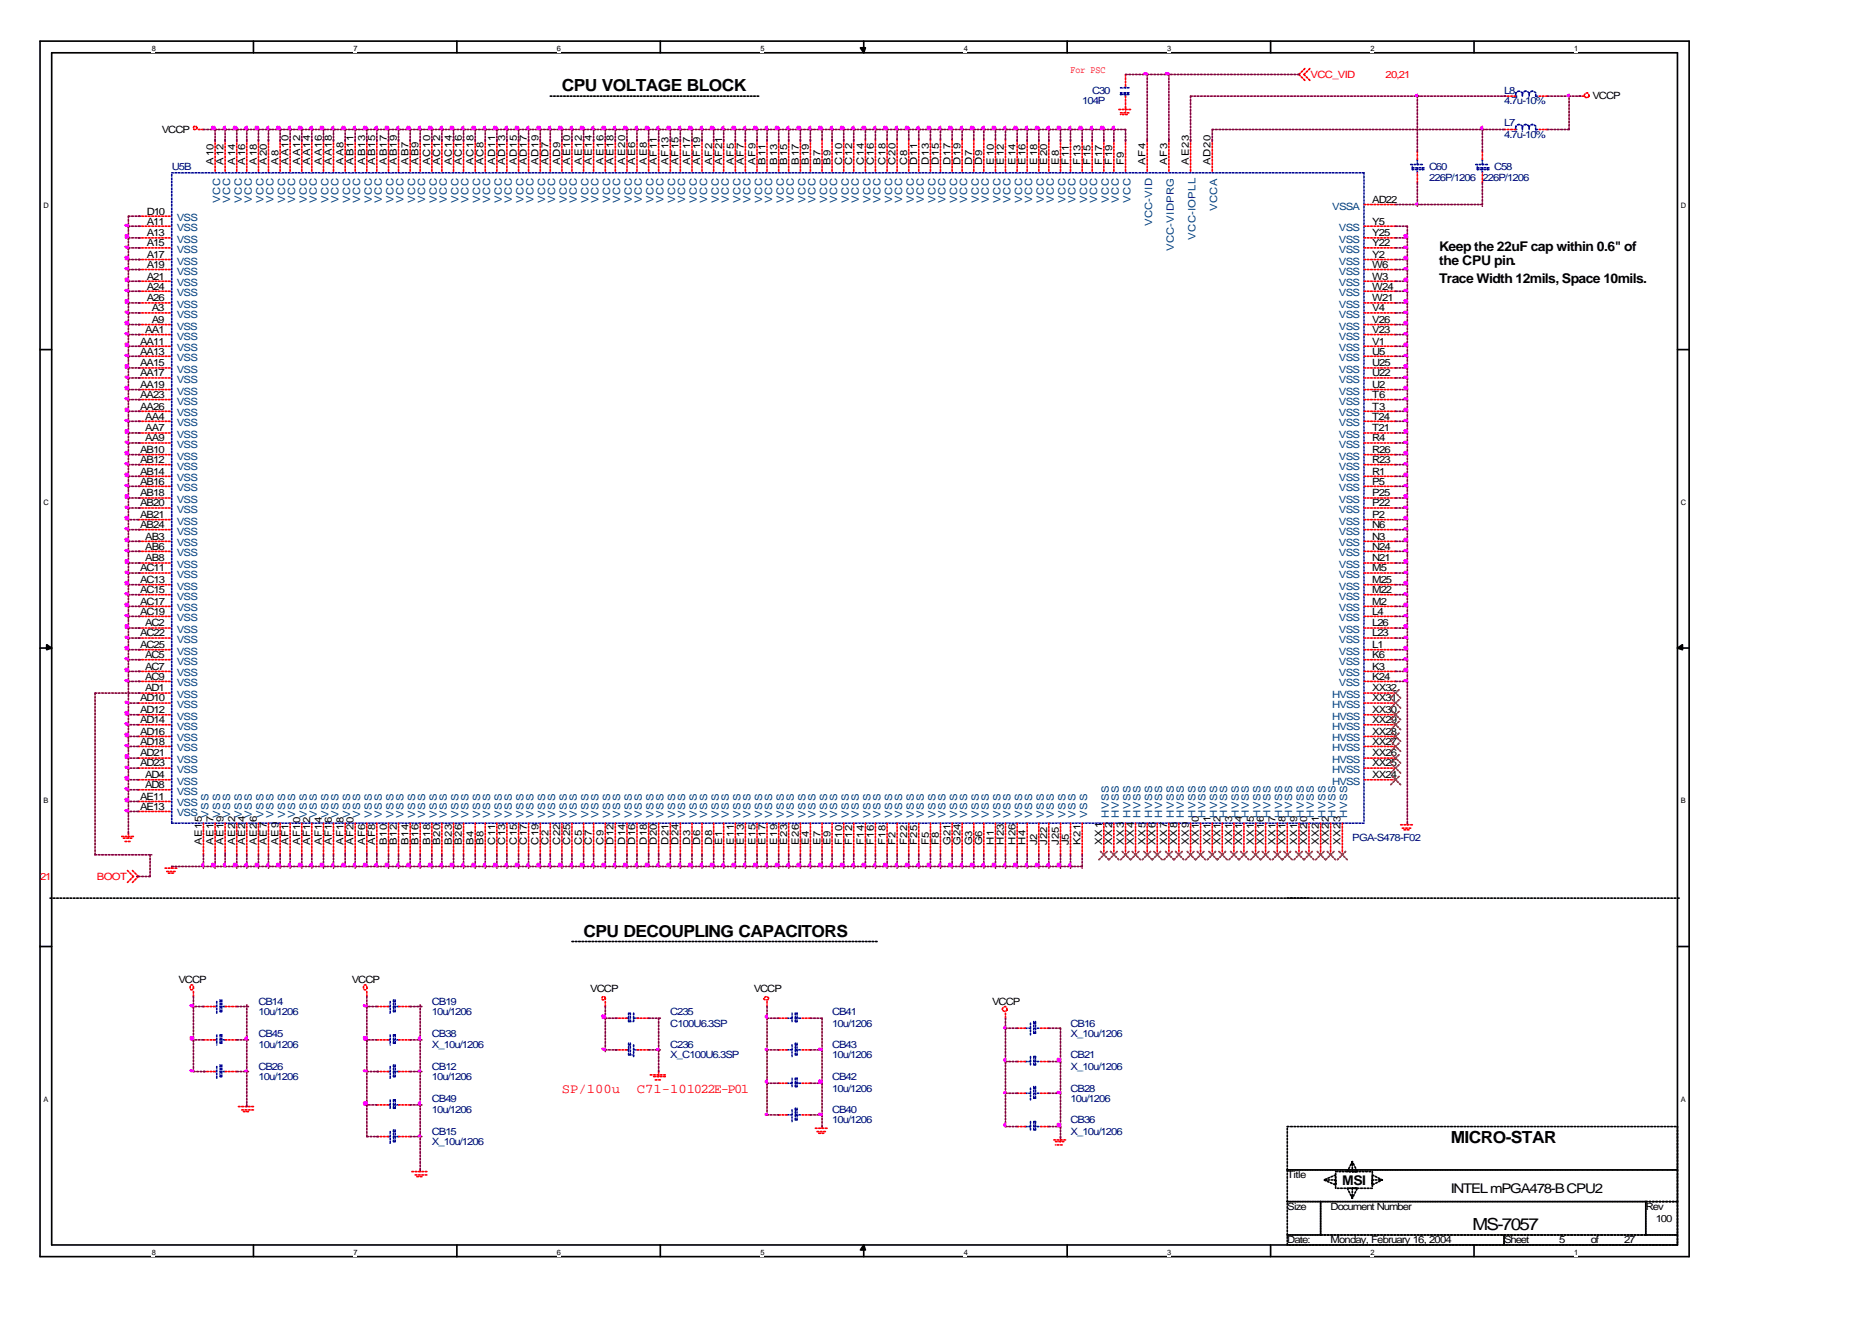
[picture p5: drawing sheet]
<svg xmlns="http://www.w3.org/2000/svg" width="297mm" height="210mm" viewBox="0 0 297 210" stroke-linecap="round" stroke-linejoin="round" font-family="sans-serif">
<defs><g id="words">
<g font-size="2.6">
<text x="89.2" y="14.5">CPU VOLTAGE BLOCK</text>
<text x="92.6" y="148.6">CPU DECOUPLING CAPACITORS</text>
<text x="230.2" y="181.4">MICRO-STAR</text>
<text x="233.6" y="195.2">MS-7057</text>
</g>
<g font-size="2.1">
<text x="228.3" y="39.9">Keep the 22uF cap within 0.6&quot; of</text>
<text x="228.3" y="42">the CPU pin.</text>
<text x="228.3" y="44.9">Trace Width 12mils, Space 10mils.</text>
<text x="213" y="188">MSI</text>
<text x="230.2" y="189.4">INTEL mPGA478-B CPU2</text>
</g>
<g font-size="2.1" fill="#f00">
<text x="89.2" y="173.5">SP/100u</text>
<text x="101.1" y="173.5">C71-101022E-P01</text>
</g>
<g font-size="1.6" fill="#f00">
<text x="169.9" y="11.6">For PSC</text>
<text x="208" y="12.3">VCC_VID</text>
<text x="219.9" y="12.3">20,21</text>
<text x="6.4" y="139.6">21</text>
<text x="15.3" y="139.6">BOOT</text>
</g>
<g font-size="1.6" fill="#000080">
<text x="171.7" y="16.6">104P</text>
<text x="173.3" y="15">C30</text>
<text x="238.7" y="15">L8</text>
<text x="238.7" y="16.6">4.7u-10%</text>
<text x="238.7" y="20">L7</text>
<text x="238.7" y="21.9">4.7u-10%</text>
<text x="27.3" y="26.9">U5B</text>
<text x="226.7" y="26.9">C60</text>
<text x="226.7" y="28.8">226P/1206</text>
<text x="235.2" y="28.8">226P/1206</text>
<text x="237.1" y="26.9">C58</text>
<text x="214.6" y="133.5">PGA-S478-F02</text>
<text x="41" y="159.5">CB14</text>
<text x="41" y="161">10u/1206</text>
<text x="68.5" y="159.5">CB19</text>
<text x="68.5" y="161">10u/1206</text>
<text x="106.4" y="161">C235</text>
<text x="132" y="161">CB41</text>
<text x="41" y="164.5">CB45</text>
<text x="41" y="166.3">10u/1206</text>
<text x="68.5" y="164.5">CB38</text>
<text x="68.5" y="166.3">X_10u/1206</text>
<text x="106.4" y="166.3">C236</text>
<text x="106.4" y="167.9">X_C100U6.3SP</text>
<text x="106.4" y="162.9">C100U6.3SP</text>
<text x="132" y="166.3">CB43</text>
<text x="132" y="167.9">10u/1206</text>
<text x="132" y="162.9">10u/1206</text>
<text x="169.9" y="162.9">CB16</text>
<text x="169.9" y="164.5">X_10u/1206</text>
<text x="169.9" y="167.9">CB21</text>
<text x="41" y="169.8">CB26</text>
<text x="41" y="171.4">10u/1206</text>
<text x="68.5" y="169.8">CB12</text>
<text x="68.5" y="171.4">10u/1206</text>
<text x="132" y="171.4">CB42</text>
<text x="132" y="173.2">10u/1206</text>
<text x="169.9" y="169.8">X_10u/1206</text>
<text x="169.9" y="173.2">CB28</text>
<text x="68.5" y="174.8">CB49</text>
<text x="68.5" y="176.7">10u/1206</text>
<text x="132" y="176.7">CB40</text>
<text x="132" y="178.2">10u/1206</text>
<text x="169.9" y="178.2">CB36</text>
<text x="169.9" y="174.8">10u/1206</text>
<text x="68.5" y="180.1">CB15</text>
<text x="68.5" y="181.7">X_10u/1206</text>
<text x="169.9" y="180.1">X_10u/1206</text>
</g>
<g font-size="1.6">
<text x="252.7" y="15.8">VCCP</text>
<text x="25.7" y="21.1">VCCP</text>
<text x="33.9" y="26.1" transform="rotate(-90 33.9 26.1)">A10</text>
<text x="35.5" y="26.1" transform="rotate(-90 35.5 26.1)">A12</text>
<text x="37.3" y="26.1" transform="rotate(-90 37.3 26.1)">A14</text>
<text x="38.9" y="26.1" transform="rotate(-90 38.9 26.1)">A16</text>
<text x="40.7" y="26.1" transform="rotate(-90 40.7 26.1)">A18</text>
<text x="42.3" y="26.1" transform="rotate(-90 42.3 26.1)">A20</text>
<text x="44.2" y="26.1" transform="rotate(-90 44.2 26.1)">A8</text>
<text x="45.8" y="26.1" transform="rotate(-90 45.8 26.1)">AA10</text>
<text x="47.6" y="26.1" transform="rotate(-90 47.6 26.1)">AA12</text>
<text x="49.2" y="26.1" transform="rotate(-90 49.2 26.1)">AA14</text>
<text x="51.1" y="26.1" transform="rotate(-90 51.1 26.1)">AA16</text>
<text x="52.7" y="26.1" transform="rotate(-90 52.7 26.1)">AA18</text>
<text x="54.5" y="26.1" transform="rotate(-90 54.5 26.1)">AA8</text>
<text x="56.1" y="26.1" transform="rotate(-90 56.1 26.1)">AB11</text>
<text x="57.9" y="26.1" transform="rotate(-90 57.9 26.1)">AB13</text>
<text x="59.5" y="26.1" transform="rotate(-90 59.5 26.1)">AB15</text>
<text x="61.4" y="26.1" transform="rotate(-90 61.4 26.1)">AB17</text>
<text x="63" y="26.1" transform="rotate(-90 63 26.1)">AB19</text>
<text x="64.8" y="26.1" transform="rotate(-90 64.8 26.1)">AB7</text>
<text x="66.4" y="26.1" transform="rotate(-90 66.4 26.1)">AB9</text>
<text x="68.3" y="26.1" transform="rotate(-90 68.3 26.1)">AC10</text>
<text x="69.8" y="26.1" transform="rotate(-90 69.8 26.1)">AC12</text>
<text x="71.7" y="26.1" transform="rotate(-90 71.7 26.1)">AC14</text>
<text x="73.3" y="26.1" transform="rotate(-90 73.3 26.1)">AC16</text>
<text x="75.1" y="26.1" transform="rotate(-90 75.1 26.1)">AC18</text>
<text x="76.7" y="26.1" transform="rotate(-90 76.7 26.1)">AC8</text>
<text x="78.6" y="26.1" transform="rotate(-90 78.6 26.1)">AD11</text>
<text x="80.2" y="26.1" transform="rotate(-90 80.2 26.1)">AD13</text>
<text x="82" y="26.1" transform="rotate(-90 82 26.1)">AD15</text>
<text x="83.6" y="26.1" transform="rotate(-90 83.6 26.1)">AD17</text>
<text x="85.5" y="26.1" transform="rotate(-90 85.5 26.1)">AD19</text>
<text x="87" y="26.1" transform="rotate(-90 87 26.1)">AD7</text>
<text x="88.9" y="26.1" transform="rotate(-90 88.9 26.1)">AD9</text>
<text x="90.5" y="26.1" transform="rotate(-90 90.5 26.1)">AE10</text>
<text x="92.3" y="26.1" transform="rotate(-90 92.3 26.1)">AE12</text>
<text x="93.9" y="26.1" transform="rotate(-90 93.9 26.1)">AE14</text>
<text x="95.8" y="26.1" transform="rotate(-90 95.8 26.1)">AE16</text>
<text x="97.4" y="26.1" transform="rotate(-90 97.4 26.1)">AE18</text>
<text x="99.2" y="26.1" transform="rotate(-90 99.2 26.1)">AE20</text>
<text x="100.8" y="26.1" transform="rotate(-90 100.8 26.1)">AE6</text>
<text x="102.7" y="26.1" transform="rotate(-90 102.7 26.1)">AE8</text>
<text x="104.2" y="26.1" transform="rotate(-90 104.2 26.1)">AF11</text>
<text x="106.1" y="26.1" transform="rotate(-90 106.1 26.1)">AF13</text>
<text x="107.7" y="26.1" transform="rotate(-90 107.7 26.1)">AF15</text>
<text x="109.5" y="26.1" transform="rotate(-90 109.5 26.1)">AF17</text>
<text x="111.1" y="26.1" transform="rotate(-90 111.1 26.1)">AF19</text>
<text x="113" y="26.1" transform="rotate(-90 113 26.1)">AF2</text>
<text x="114.6" y="26.1" transform="rotate(-90 114.6 26.1)">AF21</text>
<text x="116.4" y="26.1" transform="rotate(-90 116.4 26.1)">AF5</text>
<text x="118" y="26.1" transform="rotate(-90 118 26.1)">AF7</text>
<text x="119.9" y="26.1" transform="rotate(-90 119.9 26.1)">AF9</text>
<text x="121.4" y="26.1" transform="rotate(-90 121.4 26.1)">B11</text>
<text x="123.3" y="26.1" transform="rotate(-90 123.3 26.1)">B13</text>
<text x="124.9" y="26.1" transform="rotate(-90 124.9 26.1)">B15</text>
<text x="126.7" y="26.1" transform="rotate(-90 126.7 26.1)">B17</text>
<text x="128.3" y="26.1" transform="rotate(-90 128.3 26.1)">B19</text>
<text x="130.2" y="26.1" transform="rotate(-90 130.2 26.1)">B7</text>
<text x="131.8" y="26.1" transform="rotate(-90 131.8 26.1)">B9</text>
<text x="133.6" y="26.1" transform="rotate(-90 133.6 26.1)">C10</text>
<text x="135.2" y="26.1" transform="rotate(-90 135.2 26.1)">C12</text>
<text x="137.1" y="26.1" transform="rotate(-90 137.1 26.1)">C14</text>
<text x="138.6" y="26.1" transform="rotate(-90 138.6 26.1)">C16</text>
<text x="140.5" y="26.1" transform="rotate(-90 140.5 26.1)">C18</text>
<text x="142.1" y="26.1" transform="rotate(-90 142.1 26.1)">C20</text>
<text x="143.9" y="26.1" transform="rotate(-90 143.9 26.1)">C8</text>
<text x="145.5" y="26.1" transform="rotate(-90 145.5 26.1)">D11</text>
<text x="147.4" y="26.1" transform="rotate(-90 147.4 26.1)">D13</text>
<text x="149" y="26.1" transform="rotate(-90 149 26.1)">D15</text>
<text x="150.8" y="26.1" transform="rotate(-90 150.8 26.1)">D17</text>
<text x="152.4" y="26.1" transform="rotate(-90 152.4 26.1)">D19</text>
<text x="154.3" y="26.1" transform="rotate(-90 154.3 26.1)">D7</text>
<text x="155.8" y="26.1" transform="rotate(-90 155.8 26.1)">D9</text>
<text x="157.7" y="26.1" transform="rotate(-90 157.7 26.1)">E10</text>
<text x="159.3" y="26.1" transform="rotate(-90 159.3 26.1)">E12</text>
<text x="161.1" y="26.1" transform="rotate(-90 161.1 26.1)">E14</text>
<text x="162.7" y="26.1" transform="rotate(-90 162.7 26.1)">E16</text>
<text x="164.6" y="26.1" transform="rotate(-90 164.6 26.1)">E18</text>
<text x="166.2" y="26.1" transform="rotate(-90 166.2 26.1)">E20</text>
<text x="168" y="26.1" transform="rotate(-90 168 26.1)">E8</text>
<text x="169.6" y="26.1" transform="rotate(-90 169.6 26.1)">F11</text>
<text x="171.4" y="26.1" transform="rotate(-90 171.4 26.1)">F13</text>
<text x="173" y="26.1" transform="rotate(-90 173 26.1)">F15</text>
<text x="174.9" y="26.1" transform="rotate(-90 174.9 26.1)">F17</text>
<text x="176.5" y="26.1" transform="rotate(-90 176.5 26.1)">F19</text>
<text x="178.3" y="26.1" transform="rotate(-90 178.3 26.1)">F9</text>
<text x="181.8" y="26.1" transform="rotate(-90 181.8 26.1)">AF4</text>
<text x="185.2" y="26.1" transform="rotate(-90 185.2 26.1)">AF3</text>
<text x="188.6" y="26.1" transform="rotate(-90 188.6 26.1)">AE23</text>
<text x="192.1" y="26.1" transform="rotate(-90 192.1 26.1)">AD20</text>
<text x="23.3" y="34">D10</text>
<text x="23.3" y="35.6">A11</text>
<text x="217.8" y="32.2">AD22</text>
<text x="217.8" y="35.6">Y5</text>
<text x="23.3" y="37.5">A13</text>
<text x="23.3" y="39.1">A15</text>
<text x="23.3" y="40.9">A17</text>
<text x="217.8" y="37.5">Y25</text>
<text x="217.8" y="39.1">Y22</text>
<text x="217.8" y="40.9">Y2</text>
<text x="23.3" y="42.5">A19</text>
<text x="23.3" y="44.4">A21</text>
<text x="23.3" y="45.9">A24</text>
<text x="23.3" y="47.8">A26</text>
<text x="217.8" y="42.5">W6</text>
<text x="217.8" y="44.4">W3</text>
<text x="217.8" y="45.9">W24</text>
<text x="217.8" y="47.8">W21</text>
<text x="23" y="52.8">AA1</text>
<text x="24.1" y="49.4">A3</text>
<text x="24.1" y="51.2">A9</text>
<text x="217.8" y="52.8">V23</text>
<text x="217.8" y="49.4">V4</text>
<text x="217.8" y="51.2">V26</text>
<text x="22.2" y="54.7">AA11</text>
<text x="22.2" y="56.3">AA13</text>
<text x="22.2" y="58.1">AA15</text>
<text x="22.2" y="59.7">AA17</text>
<text x="217.8" y="54.7">V1</text>
<text x="217.8" y="56.3">U5</text>
<text x="217.8" y="58.1">U25</text>
<text x="217.8" y="59.7">U22</text>
<text x="22.2" y="61.6">AA19</text>
<text x="22.2" y="63.1">AA23</text>
<text x="22.2" y="65">AA26</text>
<text x="217.8" y="61.6">U2</text>
<text x="217.8" y="63.1">T6</text>
<text x="217.8" y="65">T3</text>
<text x="22.2" y="71.9">AB10</text>
<text x="23" y="66.6">AA4</text>
<text x="23" y="68.4">AA7</text>
<text x="23" y="70">AA9</text>
<text x="217.8" y="70">R4</text>
<text x="217.8" y="71.9">R26</text>
<text x="217.8" y="66.6">T24</text>
<text x="217.8" y="68.4">T21</text>
<text x="22.2" y="73.5">AB12</text>
<text x="22.2" y="75.3">AB14</text>
<text x="22.2" y="76.9">AB16</text>
<text x="217.8" y="73.5">R23</text>
<text x="217.8" y="75.3">R1</text>
<text x="217.8" y="76.9">P5</text>
<text x="22.2" y="78.8">AB18</text>
<text x="22.2" y="80.3">AB20</text>
<text x="22.2" y="82.2">AB21</text>
<text x="22.2" y="83.8">AB24</text>
<text x="217.8" y="78.8">P25</text>
<text x="217.8" y="80.3">P22</text>
<text x="217.8" y="82.2">P2</text>
<text x="217.8" y="83.8">N6</text>
<text x="23" y="85.6">AB3</text>
<text x="23" y="87.2">AB6</text>
<text x="23" y="89.1">AB8</text>
<text x="217.8" y="89.1">N21</text>
<text x="217.8" y="87.2">N24</text>
<text x="217.8" y="85.6">N3</text>
<text x="22.2" y="92.5">AC13</text>
<text x="22.2" y="90.7">AC11</text>
<text x="22.2" y="94.1">AC15</text>
<text x="22.2" y="96">AC17</text>
<text x="217.8" y="96">M2</text>
<text x="217.8" y="94.1">M22</text>
<text x="217.8" y="92.5">M25</text>
<text x="217.8" y="90.7">M5</text>
<text x="22.2" y="97.5">AC19</text>
<text x="22.2" y="101">AC22</text>
<text x="23" y="99.4">AC2</text>
<text x="217.8" y="101">L23</text>
<text x="217.8" y="99.4">L26</text>
<text x="217.8" y="97.5">L4</text>
<text x="22.2" y="102.8">AC25</text>
<text x="23" y="104.4">AC5</text>
<text x="23" y="106.3">AC7</text>
<text x="23" y="107.9">AC9</text>
<text x="217.8" y="107.9">K24</text>
<text x="217.8" y="106.3">K3</text>
<text x="217.8" y="104.4">K6</text>
<text x="217.8" y="102.8">L1</text>
<text x="22.2" y="111.3">AD10</text>
<text x="22.2" y="113.2">AD12</text>
<text x="23" y="109.7">AD1</text>
<text x="217.8" y="113.2">XX30</text>
<text x="217.8" y="111.3">XX31</text>
<text x="217.8" y="109.7">XX32</text>
<text x="22.2" y="114.7">AD14</text>
<text x="22.2" y="116.6">AD16</text>
<text x="22.2" y="118.2">AD18</text>
<text x="217.8" y="118.2">XX27</text>
<text x="217.8" y="116.6">XX28</text>
<text x="217.8" y="114.7">XX29</text>
<text x="22.2" y="120">AD21</text>
<text x="22.2" y="121.6">AD23</text>
<text x="23" y="123.5">AD4</text>
<text x="23" y="125.1">AD8</text>
<text x="217.8" y="123.5">XX24</text>
<text x="217.8" y="121.6">XX25</text>
<text x="217.8" y="120">XX26</text>
<text x="22.2" y="126.9">AE11</text>
<text x="22.2" y="128.5">AE13</text>
<text x="32" y="134.1" transform="rotate(-90 32 134.1)">AE15</text>
<text x="33.9" y="134.1" transform="rotate(-90 33.9 134.1)">AE17</text>
<text x="35.5" y="134.1" transform="rotate(-90 35.5 134.1)">AE19</text>
<text x="37.3" y="134.1" transform="rotate(-90 37.3 134.1)">AE22</text>
<text x="38.9" y="134.1" transform="rotate(-90 38.9 134.1)">AE24</text>
<text x="40.7" y="134.1" transform="rotate(-90 40.7 134.1)">AE26</text>
<text x="42.3" y="134.1" transform="rotate(-90 42.3 134.1)">AE7</text>
<text x="44.2" y="134.1" transform="rotate(-90 44.2 134.1)">AE9</text>
<text x="45.8" y="134.1" transform="rotate(-90 45.8 134.1)">AF1</text>
<text x="47.6" y="134.1" transform="rotate(-90 47.6 134.1)">AF10</text>
<text x="49.2" y="134.1" transform="rotate(-90 49.2 134.1)">AF12</text>
<text x="51.1" y="134.1" transform="rotate(-90 51.1 134.1)">AF14</text>
<text x="52.7" y="134.1" transform="rotate(-90 52.7 134.1)">AF16</text>
<text x="54.5" y="134.1" transform="rotate(-90 54.5 134.1)">AF18</text>
<text x="56.1" y="134.1" transform="rotate(-90 56.1 134.1)">AF20</text>
<text x="57.9" y="134.1" transform="rotate(-90 57.9 134.1)">AF6</text>
<text x="59.5" y="134.1" transform="rotate(-90 59.5 134.1)">AF8</text>
<text x="61.4" y="134.1" transform="rotate(-90 61.4 134.1)">B10</text>
<text x="63" y="134.1" transform="rotate(-90 63 134.1)">B12</text>
<text x="64.8" y="134.1" transform="rotate(-90 64.8 134.1)">B14</text>
<text x="66.4" y="134.1" transform="rotate(-90 66.4 134.1)">B16</text>
<text x="68.3" y="134.1" transform="rotate(-90 68.3 134.1)">B18</text>
<text x="69.8" y="134.1" transform="rotate(-90 69.8 134.1)">B20</text>
<text x="71.7" y="134.1" transform="rotate(-90 71.7 134.1)">B23</text>
<text x="73.3" y="134.1" transform="rotate(-90 73.3 134.1)">B26</text>
<text x="75.1" y="134.1" transform="rotate(-90 75.1 134.1)">B4</text>
<text x="76.7" y="134.1" transform="rotate(-90 76.7 134.1)">B8</text>
<text x="78.6" y="134.1" transform="rotate(-90 78.6 134.1)">C11</text>
<text x="80.2" y="134.1" transform="rotate(-90 80.2 134.1)">C13</text>
<text x="82" y="134.1" transform="rotate(-90 82 134.1)">C15</text>
<text x="83.6" y="134.1" transform="rotate(-90 83.6 134.1)">C17</text>
<text x="85.5" y="134.1" transform="rotate(-90 85.5 134.1)">C19</text>
<text x="87" y="134.1" transform="rotate(-90 87 134.1)">C2</text>
<text x="88.9" y="134.1" transform="rotate(-90 88.9 134.1)">C22</text>
<text x="90.5" y="134.1" transform="rotate(-90 90.5 134.1)">C25</text>
<text x="92.3" y="134.1" transform="rotate(-90 92.3 134.1)">C5</text>
<text x="93.9" y="134.1" transform="rotate(-90 93.9 134.1)">C7</text>
<text x="95.8" y="134.1" transform="rotate(-90 95.8 134.1)">C9</text>
<text x="97.4" y="134.1" transform="rotate(-90 97.4 134.1)">D12</text>
<text x="99.2" y="134.1" transform="rotate(-90 99.2 134.1)">D14</text>
<text x="100.8" y="134.1" transform="rotate(-90 100.8 134.1)">D16</text>
<text x="102.7" y="134.1" transform="rotate(-90 102.7 134.1)">D18</text>
<text x="104.2" y="134.1" transform="rotate(-90 104.2 134.1)">D20</text>
<text x="106.1" y="134.1" transform="rotate(-90 106.1 134.1)">D21</text>
<text x="107.7" y="134.1" transform="rotate(-90 107.7 134.1)">D24</text>
<text x="109.5" y="134.1" transform="rotate(-90 109.5 134.1)">D3</text>
<text x="111.1" y="134.1" transform="rotate(-90 111.1 134.1)">D6</text>
<text x="113" y="134.1" transform="rotate(-90 113 134.1)">D8</text>
<text x="114.6" y="134.1" transform="rotate(-90 114.6 134.1)">E1</text>
<text x="116.4" y="134.1" transform="rotate(-90 116.4 134.1)">E11</text>
<text x="118" y="134.1" transform="rotate(-90 118 134.1)">E13</text>
<text x="119.9" y="134.1" transform="rotate(-90 119.9 134.1)">E15</text>
<text x="121.4" y="134.1" transform="rotate(-90 121.4 134.1)">E17</text>
<text x="123.3" y="134.1" transform="rotate(-90 123.3 134.1)">E19</text>
<text x="124.9" y="134.1" transform="rotate(-90 124.9 134.1)">E23</text>
<text x="126.7" y="134.1" transform="rotate(-90 126.7 134.1)">E26</text>
<text x="128.3" y="134.1" transform="rotate(-90 128.3 134.1)">E4</text>
<text x="130.2" y="134.1" transform="rotate(-90 130.2 134.1)">E7</text>
<text x="131.8" y="134.1" transform="rotate(-90 131.8 134.1)">E9</text>
<text x="133.6" y="134.1" transform="rotate(-90 133.6 134.1)">F10</text>
<text x="135.2" y="134.1" transform="rotate(-90 135.2 134.1)">F12</text>
<text x="137.1" y="134.1" transform="rotate(-90 137.1 134.1)">F14</text>
<text x="138.6" y="134.1" transform="rotate(-90 138.6 134.1)">F16</text>
<text x="140.5" y="134.1" transform="rotate(-90 140.5 134.1)">F18</text>
<text x="142.1" y="134.1" transform="rotate(-90 142.1 134.1)">F2</text>
<text x="143.9" y="134.1" transform="rotate(-90 143.9 134.1)">F22</text>
<text x="145.5" y="134.1" transform="rotate(-90 145.5 134.1)">F25</text>
<text x="147.4" y="134.1" transform="rotate(-90 147.4 134.1)">F5</text>
<text x="149" y="134.1" transform="rotate(-90 149 134.1)">F8</text>
<text x="150.8" y="134.1" transform="rotate(-90 150.8 134.1)">G21</text>
<text x="152.4" y="134.1" transform="rotate(-90 152.4 134.1)">G24</text>
<text x="154.3" y="134.1" transform="rotate(-90 154.3 134.1)">G3</text>
<text x="155.8" y="134.1" transform="rotate(-90 155.8 134.1)">G6</text>
<text x="157.7" y="134.1" transform="rotate(-90 157.7 134.1)">H1</text>
<text x="159.3" y="134.1" transform="rotate(-90 159.3 134.1)">H23</text>
<text x="161.1" y="134.1" transform="rotate(-90 161.1 134.1)">H26</text>
<text x="162.7" y="134.1" transform="rotate(-90 162.7 134.1)">H4</text>
<text x="164.6" y="134.1" transform="rotate(-90 164.6 134.1)">J2</text>
<text x="166.2" y="134.1" transform="rotate(-90 166.2 134.1)">J22</text>
<text x="168" y="134.1" transform="rotate(-90 168 134.1)">J25</text>
<text x="169.6" y="134.1" transform="rotate(-90 169.6 134.1)">J5</text>
<text x="171.4" y="134.1" transform="rotate(-90 171.4 134.1)">K21</text>
<text x="174.9" y="134.1" transform="rotate(-90 174.9 134.1)">XX1</text>
<text x="176.5" y="134.1" transform="rotate(-90 176.5 134.1)">XX2</text>
<text x="178.3" y="134.1" transform="rotate(-90 178.3 134.1)">XX3</text>
<text x="179.9" y="134.1" transform="rotate(-90 179.9 134.1)">XX4</text>
<text x="181.8" y="134.1" transform="rotate(-90 181.8 134.1)">XX5</text>
<text x="183.4" y="134.1" transform="rotate(-90 183.4 134.1)">XX6</text>
<text x="185.2" y="134.1" transform="rotate(-90 185.2 134.1)">XX7</text>
<text x="186.8" y="134.1" transform="rotate(-90 186.8 134.1)">XX8</text>
<text x="188.6" y="134.1" transform="rotate(-90 188.6 134.1)">XX9</text>
<text x="190.2" y="134.1" transform="rotate(-90 190.2 134.1)">XX10</text>
<text x="192.1" y="134.1" transform="rotate(-90 192.1 134.1)">XX11</text>
<text x="193.7" y="134.1" transform="rotate(-90 193.7 134.1)">XX12</text>
<text x="195.5" y="134.1" transform="rotate(-90 195.5 134.1)">XX13</text>
<text x="197.1" y="134.1" transform="rotate(-90 197.1 134.1)">XX14</text>
<text x="199" y="134.1" transform="rotate(-90 199 134.1)">XX15</text>
<text x="200.6" y="134.1" transform="rotate(-90 200.6 134.1)">XX16</text>
<text x="202.4" y="134.1" transform="rotate(-90 202.4 134.1)">XX17</text>
<text x="204" y="134.1" transform="rotate(-90 204 134.1)">XX18</text>
<text x="205.8" y="134.1" transform="rotate(-90 205.8 134.1)">XX19</text>
<text x="207.4" y="134.1" transform="rotate(-90 207.4 134.1)">XX20</text>
<text x="209.3" y="134.1" transform="rotate(-90 209.3 134.1)">XX21</text>
<text x="210.9" y="134.1" transform="rotate(-90 210.9 134.1)">XX22</text>
<text x="212.7" y="134.1" transform="rotate(-90 212.7 134.1)">XX23</text>
<text x="28.3" y="156">VCCP</text>
<text x="55.8" y="156">VCCP</text>
<text x="93.7" y="157.3">VCCP</text>
<text x="119.6" y="157.3">VCCP</text>
<text x="157.4" y="159.5">VCCP</text>
<text x="204.3" y="187">Title</text>
<text x="204.3" y="192">Size</text>
<text x="211.1" y="192">Document Number</text>
<text x="261.1" y="192">Rev</text>
<text x="204.3" y="197.3">Date:</text>
<text x="211.1" y="197.3">Monday, February 16, 2004</text>
<text x="238.7" y="197.3">Sheet</text>
<text x="247.4" y="197.3">5</text>
<text x="252.4" y="197.3">of</text>
<text x="257.7" y="197.3">27</text>
<text x="262.7" y="193.9">100</text>
</g>
<g font-size="1.6" fill="#004080">
<text x="28.1" y="35.1">VSS</text>
<text x="34.9" y="32.2" transform="rotate(-90 34.9 32.2)">VCC</text>
<text x="36.5" y="32.2" transform="rotate(-90 36.5 32.2)">VCC</text>
<text x="38.4" y="32.2" transform="rotate(-90 38.4 32.2)">VCC</text>
<text x="40" y="32.2" transform="rotate(-90 40 32.2)">VCC</text>
<text x="41.8" y="32.2" transform="rotate(-90 41.8 32.2)">VCC</text>
<text x="43.4" y="32.2" transform="rotate(-90 43.4 32.2)">VCC</text>
<text x="45.2" y="32.2" transform="rotate(-90 45.2 32.2)">VCC</text>
<text x="46.8" y="32.2" transform="rotate(-90 46.8 32.2)">VCC</text>
<text x="48.7" y="32.2" transform="rotate(-90 48.7 32.2)">VCC</text>
<text x="50.3" y="32.2" transform="rotate(-90 50.3 32.2)">VCC</text>
<text x="52.1" y="32.2" transform="rotate(-90 52.1 32.2)">VCC</text>
<text x="53.7" y="32.2" transform="rotate(-90 53.7 32.2)">VCC</text>
<text x="55.6" y="32.2" transform="rotate(-90 55.6 32.2)">VCC</text>
<text x="57.1" y="32.2" transform="rotate(-90 57.1 32.2)">VCC</text>
<text x="59" y="32.2" transform="rotate(-90 59 32.2)">VCC</text>
<text x="60.6" y="32.2" transform="rotate(-90 60.6 32.2)">VCC</text>
<text x="62.4" y="32.2" transform="rotate(-90 62.4 32.2)">VCC</text>
<text x="64" y="32.2" transform="rotate(-90 64 32.2)">VCC</text>
<text x="65.9" y="32.2" transform="rotate(-90 65.9 32.2)">VCC</text>
<text x="67.5" y="32.2" transform="rotate(-90 67.5 32.2)">VCC</text>
<text x="69.3" y="32.2" transform="rotate(-90 69.3 32.2)">VCC</text>
<text x="70.9" y="32.2" transform="rotate(-90 70.9 32.2)">VCC</text>
<text x="72.8" y="32.2" transform="rotate(-90 72.8 32.2)">VCC</text>
<text x="74.3" y="32.2" transform="rotate(-90 74.3 32.2)">VCC</text>
<text x="76.2" y="32.2" transform="rotate(-90 76.2 32.2)">VCC</text>
<text x="77.8" y="32.2" transform="rotate(-90 77.8 32.2)">VCC</text>
<text x="79.6" y="32.2" transform="rotate(-90 79.6 32.2)">VCC</text>
<text x="81.2" y="32.2" transform="rotate(-90 81.2 32.2)">VCC</text>
<text x="83.1" y="32.2" transform="rotate(-90 83.1 32.2)">VCC</text>
<text x="84.7" y="32.2" transform="rotate(-90 84.7 32.2)">VCC</text>
<text x="86.5" y="32.2" transform="rotate(-90 86.5 32.2)">VCC</text>
<text x="88.1" y="32.2" transform="rotate(-90 88.1 32.2)">VCC</text>
<text x="90" y="32.2" transform="rotate(-90 90 32.2)">VCC</text>
<text x="91.5" y="32.2" transform="rotate(-90 91.5 32.2)">VCC</text>
<text x="93.4" y="32.2" transform="rotate(-90 93.4 32.2)">VCC</text>
<text x="95" y="32.2" transform="rotate(-90 95 32.2)">VCC</text>
<text x="96.8" y="32.2" transform="rotate(-90 96.8 32.2)">VCC</text>
<text x="98.4" y="32.2" transform="rotate(-90 98.4 32.2)">VCC</text>
<text x="100.3" y="32.2" transform="rotate(-90 100.3 32.2)">VCC</text>
<text x="101.9" y="32.2" transform="rotate(-90 101.9 32.2)">VCC</text>
<text x="103.7" y="32.2" transform="rotate(-90 103.7 32.2)">VCC</text>
<text x="105.3" y="32.2" transform="rotate(-90 105.3 32.2)">VCC</text>
<text x="107.2" y="32.2" transform="rotate(-90 107.2 32.2)">VCC</text>
<text x="108.7" y="32.2" transform="rotate(-90 108.7 32.2)">VCC</text>
<text x="110.6" y="32.2" transform="rotate(-90 110.6 32.2)">VCC</text>
<text x="112.2" y="32.2" transform="rotate(-90 112.2 32.2)">VCC</text>
<text x="114" y="32.2" transform="rotate(-90 114 32.2)">VCC</text>
<text x="115.6" y="32.2" transform="rotate(-90 115.6 32.2)">VCC</text>
<text x="117.5" y="32.2" transform="rotate(-90 117.5 32.2)">VCC</text>
<text x="119.1" y="32.2" transform="rotate(-90 119.1 32.2)">VCC</text>
<text x="120.9" y="32.2" transform="rotate(-90 120.9 32.2)">VCC</text>
<text x="122.5" y="32.2" transform="rotate(-90 122.5 32.2)">VCC</text>
<text x="124.4" y="32.2" transform="rotate(-90 124.4 32.2)">VCC</text>
<text x="125.9" y="32.2" transform="rotate(-90 125.9 32.2)">VCC</text>
<text x="127.8" y="32.2" transform="rotate(-90 127.8 32.2)">VCC</text>
<text x="129.4" y="32.2" transform="rotate(-90 129.4 32.2)">VCC</text>
<text x="131.2" y="32.2" transform="rotate(-90 131.2 32.2)">VCC</text>
<text x="132.8" y="32.2" transform="rotate(-90 132.8 32.2)">VCC</text>
<text x="134.7" y="32.2" transform="rotate(-90 134.7 32.2)">VCC</text>
<text x="136.3" y="32.2" transform="rotate(-90 136.3 32.2)">VCC</text>
<text x="138.1" y="32.2" transform="rotate(-90 138.1 32.2)">VCC</text>
<text x="139.7" y="32.2" transform="rotate(-90 139.7 32.2)">VCC</text>
<text x="141.6" y="32.2" transform="rotate(-90 141.6 32.2)">VCC</text>
<text x="143.1" y="32.2" transform="rotate(-90 143.1 32.2)">VCC</text>
<text x="145" y="32.2" transform="rotate(-90 145 32.2)">VCC</text>
<text x="146.6" y="32.2" transform="rotate(-90 146.6 32.2)">VCC</text>
<text x="148.4" y="32.2" transform="rotate(-90 148.4 32.2)">VCC</text>
<text x="150" y="32.2" transform="rotate(-90 150 32.2)">VCC</text>
<text x="151.9" y="32.2" transform="rotate(-90 151.9 32.2)">VCC</text>
<text x="153.5" y="32.2" transform="rotate(-90 153.5 32.2)">VCC</text>
<text x="155.3" y="32.2" transform="rotate(-90 155.3 32.2)">VCC</text>
<text x="156.9" y="32.2" transform="rotate(-90 156.9 32.2)">VCC</text>
<text x="158.7" y="32.2" transform="rotate(-90 158.7 32.2)">VCC</text>
<text x="160.3" y="32.2" transform="rotate(-90 160.3 32.2)">VCC</text>
<text x="162.2" y="32.2" transform="rotate(-90 162.2 32.2)">VCC</text>
<text x="163.8" y="32.2" transform="rotate(-90 163.8 32.2)">VCC</text>
<text x="165.6" y="32.2" transform="rotate(-90 165.6 32.2)">VCC</text>
<text x="167.2" y="32.2" transform="rotate(-90 167.2 32.2)">VCC</text>
<text x="169.1" y="32.2" transform="rotate(-90 169.1 32.2)">VCC</text>
<text x="170.7" y="32.2" transform="rotate(-90 170.7 32.2)">VCC</text>
<text x="172.5" y="32.2" transform="rotate(-90 172.5 32.2)">VCC</text>
<text x="174.1" y="32.2" transform="rotate(-90 174.1 32.2)">VCC</text>
<text x="175.9" y="32.2" transform="rotate(-90 175.9 32.2)">VCC</text>
<text x="177.5" y="32.2" transform="rotate(-90 177.5 32.2)">VCC</text>
<text x="179.4" y="32.2" transform="rotate(-90 179.4 32.2)">VCC</text>
<text x="182.8" y="35.9" transform="rotate(-90 182.8 35.9)">VCC-VID</text>
<text x="193.1" y="33.5" transform="rotate(-90 193.1 33.5)">VCCA</text>
<text x="211.4" y="33.2">VSSA</text>
<text x="28.1" y="36.7">VSS</text>
<text x="28.1" y="38.5">VSS</text>
<text x="28.1" y="40.1">VSS</text>
<text x="28.1" y="42">VSS</text>
<text x="186.3" y="39.9" transform="rotate(-90 186.3 39.9)">VCC-VIDPRG</text>
<text x="189.7" y="38" transform="rotate(-90 189.7 38)">VCC-IOPLL</text>
<text x="212.5" y="36.7">VSS</text>
<text x="212.5" y="38.5">VSS</text>
<text x="212.5" y="40.1">VSS</text>
<text x="212.5" y="42">VSS</text>
<text x="28.1" y="43.6">VSS</text>
<text x="28.1" y="45.4">VSS</text>
<text x="28.1" y="47">VSS</text>
<text x="212.5" y="43.6">VSS</text>
<text x="212.5" y="45.4">VSS</text>
<text x="212.5" y="47">VSS</text>
<text x="28" y="52.3">VSS</text>
<text x="28.1" y="48.9">VSS</text>
<text x="28.1" y="50.4">VSS</text>
<text x="28.1" y="53.9">VSS</text>
<text x="212.5" y="53.9">VSS</text>
<text x="212.5" y="48.9">VSS</text>
<text x="212.5" y="50.4">VSS</text>
<text x="212.5" y="52.3">VSS</text>
<text x="28.1" y="55.7">VSS</text>
<text x="28.1" y="57.3">VSS</text>
<text x="28.1" y="59.2">VSS</text>
<text x="212.5" y="55.7">VSS</text>
<text x="212.5" y="57.3">VSS</text>
<text x="212.5" y="59.2">VSS</text>
<text x="28.1" y="60.8">VSS</text>
<text x="28.1" y="62.6">VSS</text>
<text x="28.1" y="64.2">VSS</text>
<text x="212.5" y="60.8">VSS</text>
<text x="212.5" y="62.6">VSS</text>
<text x="212.5" y="64.2">VSS</text>
<text x="28.1" y="66.1">VSS</text>
<text x="28.1" y="67.6">VSS</text>
<text x="28.1" y="69.5">VSS</text>
<text x="28.1" y="71.1">VSS</text>
<text x="212.5" y="71.1">VSS</text>
<text x="212.5" y="66.1">VSS</text>
<text x="212.5" y="67.6">VSS</text>
<text x="212.5" y="69.5">VSS</text>
<text x="28.1" y="72.9">VSS</text>
<text x="28.1" y="74.5">VSS</text>
<text x="28.1" y="76.4">VSS</text>
<text x="28.1" y="78">VSS</text>
<text x="212.5" y="72.9">VSS</text>
<text x="212.5" y="74.5">VSS</text>
<text x="212.5" y="76.4">VSS</text>
<text x="212.5" y="78">VSS</text>
<text x="28.1" y="79.8">VSS</text>
<text x="28.1" y="81.4">VSS</text>
<text x="28.1" y="83.3">VSS</text>
<text x="212.5" y="79.8">VSS</text>
<text x="212.5" y="81.4">VSS</text>
<text x="212.5" y="83.3">VSS</text>
<text x="28.1" y="84.8">VSS</text>
<text x="28.1" y="86.7">VSS</text>
<text x="28.1" y="88.3">VSS</text>
<text x="212.5" y="88.3">VSS</text>
<text x="212.5" y="84.8">VSS</text>
<text x="212.5" y="86.7">VSS</text>
<text x="28.1" y="90.1">VSS</text>
<text x="28.1" y="93.6">VSS</text>
<text x="28.1" y="91.7">VSS</text>
<text x="28.1" y="95.2">VSS</text>
<text x="212.5" y="95.2">VSS</text>
<text x="212.5" y="93.6">VSS</text>
<text x="212.5" y="91.7">VSS</text>
<text x="212.5" y="90.1">VSS</text>
<text x="28.1" y="97">VSS</text>
<text x="28.1" y="98.6">VSS</text>
<text x="28.1" y="100.5">VSS</text>
<text x="212.5" y="100.5">VSS</text>
<text x="212.5" y="98.6">VSS</text>
<text x="212.5" y="97">VSS</text>
<text x="28.1" y="102">VSS</text>
<text x="28.1" y="103.9">VSS</text>
<text x="28.1" y="105.5">VSS</text>
<text x="28.1" y="107.3">VSS</text>
<text x="212.5" y="107.3">VSS</text>
<text x="212.5" y="105.5">VSS</text>
<text x="212.5" y="103.9">VSS</text>
<text x="212.5" y="102">VSS</text>
<text x="28.1" y="108.9">VSS</text>
<text x="28.1" y="110.8">VSS</text>
<text x="28.1" y="112.4">VSS</text>
<text x="211.4" y="112.4">HVSS</text>
<text x="211.4" y="110.8">HVSS</text>
<text x="212.5" y="108.9">VSS</text>
<text x="28.1" y="114.2">VSS</text>
<text x="28.1" y="115.8">VSS</text>
<text x="28.1" y="117.7">VSS</text>
<text x="28.1" y="119.2">VSS</text>
<text x="211.4" y="119.2">HVSS</text>
<text x="211.4" y="117.7">HVSS</text>
<text x="211.4" y="115.8">HVSS</text>
<text x="211.4" y="114.2">HVSS</text>
<text x="28.1" y="121.1">VSS</text>
<text x="28.1" y="124.5">VSS</text>
<text x="28.1" y="122.7">VSS</text>
<text x="211.4" y="124.5">HVSS</text>
<text x="211.4" y="122.7">HVSS</text>
<text x="211.4" y="121.1">HVSS</text>
<text x="28.1" y="126.1">VSS</text>
<text x="28.1" y="128">VSS</text>
<text x="28.1" y="129.6">VSS</text>
<text x="33.1" y="129.8" transform="rotate(-90 33.1 129.8)">VSS</text>
<text x="34.9" y="129.8" transform="rotate(-90 34.9 129.8)">VSS</text>
<text x="36.5" y="129.8" transform="rotate(-90 36.5 129.8)">VSS</text>
<text x="38.4" y="129.8" transform="rotate(-90 38.4 129.8)">VSS</text>
<text x="40" y="129.8" transform="rotate(-90 40 129.8)">VSS</text>
<text x="41.8" y="129.8" transform="rotate(-90 41.8 129.8)">VSS</text>
<text x="43.4" y="129.8" transform="rotate(-90 43.4 129.8)">VSS</text>
<text x="45.2" y="129.8" transform="rotate(-90 45.2 129.8)">VSS</text>
<text x="46.8" y="129.8" transform="rotate(-90 46.8 129.8)">VSS</text>
<text x="48.7" y="129.8" transform="rotate(-90 48.7 129.8)">VSS</text>
<text x="50.3" y="129.8" transform="rotate(-90 50.3 129.8)">VSS</text>
<text x="52.1" y="129.8" transform="rotate(-90 52.1 129.8)">VSS</text>
<text x="53.7" y="129.8" transform="rotate(-90 53.7 129.8)">VSS</text>
<text x="55.6" y="129.8" transform="rotate(-90 55.6 129.8)">VSS</text>
<text x="57.1" y="129.8" transform="rotate(-90 57.1 129.8)">VSS</text>
<text x="59" y="129.8" transform="rotate(-90 59 129.8)">VSS</text>
<text x="60.6" y="129.8" transform="rotate(-90 60.6 129.8)">VSS</text>
<text x="62.4" y="129.8" transform="rotate(-90 62.4 129.8)">VSS</text>
<text x="64" y="129.8" transform="rotate(-90 64 129.8)">VSS</text>
<text x="65.9" y="129.8" transform="rotate(-90 65.9 129.8)">VSS</text>
<text x="67.5" y="129.8" transform="rotate(-90 67.5 129.8)">VSS</text>
<text x="69.3" y="129.8" transform="rotate(-90 69.3 129.8)">VSS</text>
<text x="70.9" y="129.8" transform="rotate(-90 70.9 129.8)">VSS</text>
<text x="72.8" y="129.8" transform="rotate(-90 72.8 129.8)">VSS</text>
<text x="74.3" y="129.8" transform="rotate(-90 74.3 129.8)">VSS</text>
<text x="76.2" y="129.8" transform="rotate(-90 76.2 129.8)">VSS</text>
<text x="77.8" y="129.8" transform="rotate(-90 77.8 129.8)">VSS</text>
<text x="79.6" y="129.8" transform="rotate(-90 79.6 129.8)">VSS</text>
<text x="81.2" y="129.8" transform="rotate(-90 81.2 129.8)">VSS</text>
<text x="83.1" y="129.8" transform="rotate(-90 83.1 129.8)">VSS</text>
<text x="84.7" y="129.8" transform="rotate(-90 84.7 129.8)">VSS</text>
<text x="86.5" y="129.8" transform="rotate(-90 86.5 129.8)">VSS</text>
<text x="88.1" y="129.8" transform="rotate(-90 88.1 129.8)">VSS</text>
<text x="90" y="129.8" transform="rotate(-90 90 129.8)">VSS</text>
<text x="91.5" y="129.8" transform="rotate(-90 91.5 129.8)">VSS</text>
<text x="93.4" y="129.8" transform="rotate(-90 93.4 129.8)">VSS</text>
<text x="95" y="129.8" transform="rotate(-90 95 129.8)">VSS</text>
<text x="96.8" y="129.8" transform="rotate(-90 96.8 129.8)">VSS</text>
<text x="98.4" y="129.8" transform="rotate(-90 98.4 129.8)">VSS</text>
<text x="100.3" y="129.8" transform="rotate(-90 100.3 129.8)">VSS</text>
<text x="101.9" y="129.8" transform="rotate(-90 101.9 129.8)">VSS</text>
<text x="103.7" y="129.8" transform="rotate(-90 103.7 129.8)">VSS</text>
<text x="105.3" y="129.8" transform="rotate(-90 105.3 129.8)">VSS</text>
<text x="107.2" y="129.8" transform="rotate(-90 107.2 129.8)">VSS</text>
<text x="108.7" y="129.8" transform="rotate(-90 108.7 129.8)">VSS</text>
<text x="110.6" y="129.8" transform="rotate(-90 110.6 129.8)">VSS</text>
<text x="112.2" y="129.8" transform="rotate(-90 112.2 129.8)">VSS</text>
<text x="114" y="129.8" transform="rotate(-90 114 129.8)">VSS</text>
<text x="115.6" y="129.8" transform="rotate(-90 115.6 129.8)">VSS</text>
<text x="117.5" y="129.8" transform="rotate(-90 117.5 129.8)">VSS</text>
<text x="119.1" y="129.8" transform="rotate(-90 119.1 129.8)">VSS</text>
<text x="120.9" y="129.8" transform="rotate(-90 120.9 129.8)">VSS</text>
<text x="122.5" y="129.8" transform="rotate(-90 122.5 129.8)">VSS</text>
<text x="124.4" y="129.8" transform="rotate(-90 124.4 129.8)">VSS</text>
<text x="125.9" y="129.8" transform="rotate(-90 125.9 129.8)">VSS</text>
<text x="127.8" y="129.8" transform="rotate(-90 127.8 129.8)">VSS</text>
<text x="129.4" y="129.8" transform="rotate(-90 129.4 129.8)">VSS</text>
<text x="131.2" y="129.8" transform="rotate(-90 131.2 129.8)">VSS</text>
<text x="132.8" y="129.8" transform="rotate(-90 132.8 129.8)">VSS</text>
<text x="134.7" y="129.8" transform="rotate(-90 134.7 129.8)">VSS</text>
<text x="136.3" y="129.8" transform="rotate(-90 136.3 129.8)">VSS</text>
<text x="138.1" y="129.8" transform="rotate(-90 138.1 129.8)">VSS</text>
<text x="139.7" y="129.8" transform="rotate(-90 139.7 129.8)">VSS</text>
<text x="141.6" y="129.8" transform="rotate(-90 141.6 129.8)">VSS</text>
<text x="143.1" y="129.8" transform="rotate(-90 143.1 129.8)">VSS</text>
<text x="145" y="129.8" transform="rotate(-90 145 129.8)">VSS</text>
<text x="146.6" y="129.8" transform="rotate(-90 146.6 129.8)">VSS</text>
<text x="148.4" y="129.8" transform="rotate(-90 148.4 129.8)">VSS</text>
<text x="150" y="129.8" transform="rotate(-90 150 129.8)">VSS</text>
<text x="151.9" y="129.8" transform="rotate(-90 151.9 129.8)">VSS</text>
<text x="153.5" y="129.8" transform="rotate(-90 153.5 129.8)">VSS</text>
<text x="155.3" y="129.8" transform="rotate(-90 155.3 129.8)">VSS</text>
<text x="156.9" y="129.8" transform="rotate(-90 156.9 129.8)">VSS</text>
<text x="158.7" y="129.8" transform="rotate(-90 158.7 129.8)">VSS</text>
<text x="160.3" y="129.8" transform="rotate(-90 160.3 129.8)">VSS</text>
<text x="162.2" y="129.8" transform="rotate(-90 162.2 129.8)">VSS</text>
<text x="163.8" y="129.8" transform="rotate(-90 163.8 129.8)">VSS</text>
<text x="165.6" y="129.8" transform="rotate(-90 165.6 129.8)">VSS</text>
<text x="167.2" y="129.8" transform="rotate(-90 167.2 129.8)">VSS</text>
<text x="169.1" y="129.8" transform="rotate(-90 169.1 129.8)">VSS</text>
<text x="170.7" y="129.8" transform="rotate(-90 170.7 129.8)">VSS</text>
<text x="172.5" y="129.8" transform="rotate(-90 172.5 129.8)">VSS</text>
<text x="175.9" y="129.8" transform="rotate(-90 175.9 129.8)">HVSS</text>
<text x="177.5" y="129.8" transform="rotate(-90 177.5 129.8)">HVSS</text>
<text x="179.4" y="129.8" transform="rotate(-90 179.4 129.8)">HVSS</text>
<text x="181" y="129.8" transform="rotate(-90 181 129.8)">HVSS</text>
<text x="182.8" y="129.8" transform="rotate(-90 182.8 129.8)">HVSS</text>
<text x="184.4" y="129.8" transform="rotate(-90 184.4 129.8)">HVSS</text>
<text x="186.3" y="129.8" transform="rotate(-90 186.3 129.8)">HVSS</text>
<text x="187.9" y="129.8" transform="rotate(-90 187.9 129.8)">HVSS</text>
<text x="189.7" y="129.8" transform="rotate(-90 189.7 129.8)">HVSS</text>
<text x="191.3" y="129.8" transform="rotate(-90 191.3 129.8)">HVSS</text>
<text x="193.1" y="129.8" transform="rotate(-90 193.1 129.8)">HVSS</text>
<text x="194.7" y="129.8" transform="rotate(-90 194.7 129.8)">HVSS</text>
<text x="196.6" y="129.8" transform="rotate(-90 196.6 129.8)">HVSS</text>
<text x="198.2" y="129.8" transform="rotate(-90 198.2 129.8)">HVSS</text>
<text x="200" y="129.8" transform="rotate(-90 200 129.8)">HVSS</text>
<text x="201.6" y="129.8" transform="rotate(-90 201.6 129.8)">HVSS</text>
<text x="203.5" y="129.8" transform="rotate(-90 203.5 129.8)">HVSS</text>
<text x="205.1" y="129.8" transform="rotate(-90 205.1 129.8)">HVSS</text>
<text x="206.9" y="129.8" transform="rotate(-90 206.9 129.8)">HVSS</text>
<text x="208.5" y="129.8" transform="rotate(-90 208.5 129.8)">HVSS</text>
<text x="210.3" y="129.8" transform="rotate(-90 210.3 129.8)">HVSS</text>
<text x="211.9" y="129.8" transform="rotate(-90 211.9 129.8)">HVSS</text>
<text x="213.8" y="129.8" transform="rotate(-90 213.8 129.8)">HVSS</text>
</g>
<g font-size="1.2">
<text x="24.1" y="8.1">8</text>
<text x="56.1" y="8.1">7</text>
<text x="88.4" y="8.1">6</text>
<text x="120.6" y="8.1">5</text>
<text x="152.9" y="8.1">4</text>
<text x="185.2" y="8.1">3</text>
<text x="217.5" y="8.1">2</text>
<text x="249.8" y="8.1">1</text>
<text x="6.9" y="33">D</text>
<text x="266.7" y="33">D</text>
<text x="6.9" y="80.1">C</text>
<text x="266.7" y="80.1">C</text>
<text x="6.9" y="127.4">B</text>
<text x="266.7" y="127.4">B</text>
<text x="6.9" y="174.8">A</text>
<text x="266.7" y="174.8">A</text>
<text x="24.1" y="199.1">8</text>
<text x="56.1" y="199.1">7</text>
<text x="88.4" y="199.1">6</text>
<text x="120.6" y="199.1">5</text>
<text x="152.9" y="199.1">4</text>
<text x="185.2" y="199.1">3</text>
<text x="217.5" y="199.1">2</text>
<text x="249.8" y="199.1">1</text>
</g>
</g></defs>
<path d="M6.3 6.5h261.7v192.9h-261.7zM8.2 8.4h258v189.2h-258z" fill="none" stroke="#000" stroke-width=".26"/>
<g fill="#fff">
<path d="M24.1 7.1h.5v1.3h-.5z"/>
<path d="M24.1 198.1h.5v1.3h-.5z"/>
</g>
<path d="M40.2 6.5v1.9M40.2 197.6v1.8" fill="none" stroke="#000" stroke-width=".26"/>
<g fill="#fff">
<path d="M56.1 7.1h.5v1.3h-.5z"/>
<path d="M56.1 198.1h.5v1.3h-.5z"/>
</g>
<path d="M72.5 6.5v1.9M72.5 197.6v1.8" fill="none" stroke="#000" stroke-width=".26"/>
<g fill="#fff">
<path d="M88.4 7.1h.5v1.3h-.5z"/>
<path d="M88.4 198.1h.5v1.3h-.5z"/>
</g>
<path d="M104.8 6.5v1.9M104.8 197.6v1.8" fill="none" stroke="#000" stroke-width=".26"/>
<g fill="#fff">
<path d="M120.6 7.1h.6v1.3h-.6z"/>
<path d="M120.6 198.1h.6v1.3h-.6z"/>
</g>
<path d="M137.1 6.5v1.9M137.1 197.6v1.8" fill="none" stroke="#000" stroke-width=".26"/>
<g fill="#000" stroke="#000" stroke-width=".26">
<path d="M136.5 7.6h.8l-.2 .8z" fill-rule="evenodd"/>
<path d="M137.1 197.6l.2 .7h-.8z" fill-rule="evenodd"/>
</g>
<g fill="#fff">
<path d="M152.9 7.1h.6v1.3h-.6z"/>
<path d="M152.9 198.1h.6v1.3h-.6z"/>
</g>
<path d="M169.3 6.5v1.9M169.3 197.6v1.8" fill="none" stroke="#000" stroke-width=".26"/>
<g fill="#fff">
<path d="M185.2 7.1h.5v1.3h-.5z"/>
<path d="M185.2 198.1h.5v1.3h-.5z"/>
</g>
<path d="M201.6 6.5v1.9M201.6 197.6v1.8" fill="none" stroke="#000" stroke-width=".26"/>
<g fill="#fff">
<path d="M217.5 7.1h.5v1.3h-.5z"/>
<path d="M217.5 198.1h.5v1.3h-.5z"/>
</g>
<path d="M233.9 6.5v1.9M233.9 197.6v1.8" fill="none" stroke="#000" stroke-width=".26"/>
<g fill="#fff">
<path d="M249.8 7.1h.5v1.3h-.5z"/>
<path d="M249.8 198.1h.5v1.3h-.5z"/>
<path d="M6.9 31.9h.8v1.3h-.8z"/>
<path d="M266.7 31.9h.8v1.3h-.8z"/>
<path d="M6.9 79h.8v1.3h-.8z"/>
<path d="M266.7 79h.8v1.3h-.8z"/>
</g>
<path d="M6.3 55.5h1.9M266.2 55.5h1.8" fill="none" stroke="#000" stroke-width=".26"/>
<g fill="#fff">
<path d="M6.9 126.4h.8v1.3h-.8z"/>
<path d="M266.7 126.4h.8v1.3h-.8z"/>
</g>
<path d="M6.3 102.8h1.9M266.2 102.8h1.8" fill="none" stroke="#000" stroke-width=".26"/>
<g fill="#000" stroke="#000" stroke-width=".26">
<path d="M7.4 102.3l.8 .5-.8 .3z" fill-rule="evenodd"/>
<path d="M266.2 102.8l.8-.5v.8z" fill-rule="evenodd"/>
</g>
<g fill="#fff">
<path d="M6.9 173.7h.8v1.4h-.8z"/>
<path d="M266.7 173.7h.8v1.4h-.8z"/>
</g>
<path d="M6.3 150.2h1.9M266.2 150.2h1.8" fill="none" stroke="#000" stroke-width=".26"/>
<g fill="none" stroke="#000" stroke-width=".26" stroke-dasharray=".3 .3 .3 .3 .3 .3 .3 .3">
<path d="M87.3 15.3h33.1M90.8 149.4h48.4M204.3 142.5h62.1M207.7 142.5h-199.8M204.3 178.8h61.9M266.2 178.8v6.8M204.3 185.6v-6.8M204.3 185.6h61.9M204.3 190.7v-5.1M204.3 190.7h5.2M204.3 196v-5.3M204.3 196h34.4"/>
<path d="M204.3 197.6v-1.6M209.5 190.7v5.3M209.5 196h-5.2M209.5 190.7h51.6M209.5 196v-5.3M211.9 188v-1.6l-1.8 .8h1.8v.8l-1.8-.8M211.9 185.9h5.9M211.9 188.6v-2.7M215.4 188.6h-1.6l.8 1.5v-1.5h.8l-.8 1.5M215.4 185.9h-1.6l.8-1.6v1.6h.8l-.8-1.6M217.8 188v-1.6l1.5 .8h-1.5v.8l1.5-.8M217.8 185.9v2.7"/>
<path d="M217.8 188.6h-5.9M238.7 196v1.6M238.7 197.6h-34.4M238.7 196h27.5M238.7 197.6v-1.6M261.1 190.7v5.3M261.1 196h-51.6M261.1 190.7h5.1M261.1 196v-5.3M266.2 185.6h-61.9M266.2 185.6v5.1M266.2 190.7h-61.9"/>
<path d="M266.2 190.7v5.3M266.2 196h-5.1M266.2 196v1.6M266.2 197.6h-27.5"/>
</g>
<g fill="none" stroke="#f00" stroke-width=".26" stroke-dasharray=".3 .3 .3 .3 .3 .3 .3 .3">
<path d="M177.8 17.9h1.6M178.6 17.1v.5M178.6 17.1v-1.8M178.6 11.8v1.9M178.9 18.2h-1.1M179.4 17.4h-2.1M206.1 11.8l1.1-1M206.1 11.8l1.1 1.1M206.9 11.8l1.1 1.1M206.9 11.8l1.1-1M238.7 15.3h1.8M245.5 15.3h-1.6"/>
<path d="M251.4 15.3h-.8M22 34.3h5.3M22 35.9h5.3M22 37.7h5.3M22 39.3h5.3M31.5 20.5h1M34.1 22.1v5.3M35.7 22.1v5.3M37.6 22.1v5.3M39.2 22.1v5.3M41 22.1v5.3M42.6 22.1v5.3"/>
<path d="M44.4 22.1v5.3M46 22.1v5.3M47.9 22.1v5.3M49.5 22.1v5.3M51.3 22.1v5.3M52.9 22.1v5.3M54.8 22.1v5.3M56.4 22.1v5.3M58.2 22.1v5.3M59.8 22.1v5.3M61.6 22.1v5.3M63.2 22.1v5.3"/>
<path d="M65.1 22.1v5.3M66.7 22.1v5.3M68.5 22.1v5.3M70.1 22.1v5.3M72 22.1v5.3M73.6 22.1v5.3M75.4 22.1v5.3M77 22.1v5.3M78.8 22.1v5.3M80.4 22.1v5.3M82.3 22.1v5.3M83.9 22.1v5.3"/>
<path d="M85.7 22.1v5.3M87.3 22.1v5.3M89.2 22.1v5.3M90.8 22.1v5.3M92.6 22.1v5.3M94.2 22.1v5.3M96 22.1v5.3M97.6 22.1v5.3M99.5 22.1v5.3M101.1 22.1v5.3M102.9 22.1v5.3M104.5 22.1v5.3"/>
<path d="M106.4 22.1v5.3M107.9 22.1v5.3M109.8 22.1v5.3M111.4 22.1v5.3M113.2 22.1v5.3M114.8 22.1v5.3M116.7 22.1v5.3M118.3 22.1v5.3M120.1 22.1v5.3M121.7 22.1v5.3M123.6 22.1v5.3M125.1 22.1v5.3"/>
<path d="M127 22.1v5.3M128.6 22.1v5.3M130.4 22.1v5.3M132 22.1v5.3M133.9 22.1v5.3M135.5 22.1v5.3M137.3 22.1v5.3M138.9 22.1v5.3M140.8 22.1v5.3M142.3 22.1v5.3M144.2 22.1v5.3M145.8 22.1v5.3"/>
<path d="M147.6 22.1v5.3M149.2 22.1v5.3M151.1 22.1v5.3M152.7 22.1v5.3M154.5 22.1v5.3M156.1 22.1v5.3M158 22.1v5.3M159.5 22.1v5.3M161.4 22.1v5.3M163 22.1v5.3M164.8 22.1v5.3M166.4 22.1v5.3"/>
<path d="M168.3 22.1v5.3M169.9 22.1v5.3M171.7 22.1v5.3M173.3 22.1v5.3M175.2 22.1v5.3M176.7 22.1v5.3M178.6 22.1v5.3M182 22.1v5.3M185.5 22.1v5.3M188.9 22.1v5.3M192.4 22.1v5.3M221.5 32.5h-5.1"/>
<path d="M221.5 35.9h-5.1M221.5 37.7h-5.1M221.5 39.3h-5.1M224.9 29v-1.6M224.9 24v1.6M235.2 29v-1.6M235.2 24v1.6M238.7 20.5h1.8M245.5 20.5h-1.6M22 41.2h5.3M22 42.8h5.3M22 44.6h5.3"/>
<path d="M22 46.2h5.3M22 48.1h5.3M22 49.7h5.3M22 53.1h5.3M22 54.9h5.3M22 56.5h5.3M22 58.4h5.3M22 60h5.3M22 51.5h5.3M221.5 53.1h-5.1M221.5 54.9h-5.1M221.5 56.5h-5.1"/>
<path d="M221.5 58.4h-5.1M221.5 60h-5.1M221.5 41.2h-5.1M221.5 42.8h-5.1M221.5 44.6h-5.1M221.5 46.2h-5.1M221.5 48.1h-5.1M221.5 49.7h-5.1M221.5 51.5h-5.1M22 61.8h5.3M22 63.4h5.3M22 65.3h5.3"/>
<path d="M22 66.9h5.3M22 68.7h5.3M22 70.3h5.3M22 72.1h5.3M22 73.7h5.3M22 75.6h5.3M22 77.2h5.3M22 79h5.3M221.5 70.3h-5.1M221.5 72.1h-5.1M221.5 73.7h-5.1M221.5 75.6h-5.1"/>
<path d="M221.5 77.2h-5.1M221.5 79h-5.1M221.5 61.8h-5.1M221.5 63.4h-5.1M221.5 65.3h-5.1M221.5 66.9h-5.1M221.5 68.7h-5.1M22 80.6h5.3M22 82.5h5.3M22 84h5.3M22 85.9h5.3M22 87.5h5.3"/>
<path d="M22 89.3h5.3M22 92.8h5.3M22 90.9h5.3M22 94.4h5.3M22 96.2h5.3M22 97.8h5.3M22 99.7h5.3M221.5 99.7h-5.1M221.5 97.8h-5.1M221.5 96.2h-5.1M221.5 94.4h-5.1M221.5 92.8h-5.1"/>
<path d="M221.5 90.9h-5.1M221.5 89.3h-5.1M221.5 87.5h-5.1M221.5 80.6h-5.1M221.5 82.5h-5.1M221.5 84h-5.1M221.5 85.9h-5.1M22 101.2h5.3M22 103.1h5.3M22 104.7h5.3M22 106.5h5.3M22 108.1h5.3"/>
<path d="M22 110h5.3M22 111.6h5.3M22 113.4h5.3M22 115h5.3M22 116.9h5.3M22 118.4h5.3M221.5 108.1h-5.1M221.5 106.5h-5.1M221.5 104.7h-5.1M221.5 103.1h-5.1M221.5 101.2h-5.1M221.5 118.4h-5.1"/>
<path d="M221.5 116.9h-5.1M221.5 115h-5.1M221.5 113.4h-5.1M221.5 111.6h-5.1M221.5 110h-5.1M19.6 133h1.6M20.4 132.2v.8M20.6 133.5h-1M21.2 139.1l-1.1-1.1M21.2 139.1l-1.1 1M21.2 132.7h-2.2M22 139.1l-1.1 1"/>
<path d="M22 139.1l-1.1-1.1M22 120.3h5.3M22 123.7h5.3M22 121.9h5.3M22 125.3h5.3M22 127.2h5.3M22 128.8h5.3M26.5 138.3h1.5M27.3 137.5v.5M27.5 138.6h-1M28 137.8h-2.1M32.3 135.6v-5"/>
<path d="M34.1 135.6v-5M35.7 135.6v-5M37.6 135.6v-5M39.2 135.6v-5M41 135.6v-5M42.6 135.6v-5M44.4 135.6v-5M46 135.6v-5M47.9 135.6v-5M49.5 135.6v-5M51.3 135.6v-5M52.9 135.6v-5"/>
<path d="M54.8 135.6v-5M56.4 135.6v-5M58.2 135.6v-5M59.8 135.6v-5M61.6 135.6v-5M63.2 135.6v-5M65.1 135.6v-5M66.7 135.6v-5M68.5 135.6v-5M70.1 135.6v-5M72 135.6v-5M73.6 135.6v-5"/>
<path d="M75.4 135.6v-5M77 135.6v-5M78.8 135.6v-5M80.4 135.6v-5M82.3 135.6v-5M83.9 135.6v-5M85.7 135.6v-5M87.3 135.6v-5M89.2 135.6v-5M90.8 135.6v-5M92.6 135.6v-5M94.2 135.6v-5"/>
<path d="M96 135.6v-5M97.6 135.6v-5M99.5 135.6v-5M101.1 135.6v-5M102.9 135.6v-5M104.5 135.6v-5M106.4 135.6v-5M107.9 135.6v-5M109.8 135.6v-5M111.4 135.6v-5M113.2 135.6v-5M114.8 135.6v-5"/>
<path d="M116.7 135.6v-5M118.3 135.6v-5M120.1 135.6v-5M121.7 135.6v-5M123.6 135.6v-5M125.1 135.6v-5M127 135.6v-5M128.6 135.6v-5M130.4 135.6v-5M132 135.6v-5M133.9 135.6v-5M135.5 135.6v-5"/>
<path d="M137.3 135.6v-5M138.9 135.6v-5M140.8 135.6v-5M142.3 135.6v-5M144.2 135.6v-5M145.8 135.6v-5M147.6 135.6v-5M149.2 135.6v-5M151.1 135.6v-5M152.7 135.6v-5M154.5 135.6v-5M156.1 135.6v-5"/>
<path d="M158 135.6v-5M159.5 135.6v-5M161.4 135.6v-5M163 135.6v-5M164.8 135.6v-5M166.4 135.6v-5M168.3 135.6v-5M169.9 135.6v-5M171.7 135.6v-5M175.2 135.6v-5M176.7 135.6v-5M178.6 135.6v-5"/>
<path d="M180.2 135.6v-5M182 135.6v-5M183.6 135.6v-5M185.5 135.6v-5M187.1 135.6v-5M188.9 135.6v-5M190.5 135.6v-5M192.4 135.6v-5M193.9 135.6v-5M195.8 135.6v-5M197.4 135.6v-5M199.2 135.6v-5"/>
<path d="M200.8 135.6v-5M202.7 135.6v-5M204.3 135.6v-5M206.1 135.6v-5M207.7 135.6v-5M209.5 135.6v-5M211.1 135.6v-5M213 135.6v-5M221.5 123.7h-5.1M221.5 121.9h-5.1M221.5 120.3h-5.1M222.5 131.4h1.6"/>
<path d="M223.3 130.6v.5M223.6 131.7h-1.1M224.1 130.9h-2.1M30.2 156.4l.2-.1a.48 .48 0 0 1 .2 .7h-.4zM30.7 157.3v1.1M32.3 159.7h1.8M37.6 159.7h-1.9M57.8 156.4l.1-.1a.48 .48 0 0 1 .2 .7h-.3zM58.2 157.3v1.1M59.8 159.7h1.8M65.1 159.7h-1.9M96 158.9v1.1"/>
<path d="M121.2 158.4a.48 .48 0 0 1 .8 0l-.2 .3a.48 .48 0 0 1-.6-.3zM121.7 158.9v1.1M32.3 170h1.8M32.3 165h1.8M37.6 170h-1.9M37.6 165h-1.9M38.4 176.1h1.8M39.2 175.3v.6M39.4 176.4h-.8M40.2 175.6h-2.4M59.8 175.3h1.8M59.8 165h1.8"/>
<path d="M59.8 170h1.8M65.1 175.3h-1.9M65.1 165h-1.9M65.1 170h-1.9M97.6 166.6h1.9M97.6 161.6h1.9M102.9 166.6h-1.8M102.9 161.6h-1.8M103.7 170.8h1.9M104.5 170v.8M104.8 171.4h-.8M105.6 170.6h-2.4"/>
<path d="M123.6 171.9h1.5M123.6 166.6h1.5M123.6 176.9h1.5M123.6 161.6h1.5M128.6 171.9h-1.6M128.6 166.6h-1.6M128.6 176.9h-1.6M128.6 161.6h-1.6M129.6 179.6h1.6M130.4 178.8v.5M130.7 179.8h-1.1M131.2 179h-2.1"/>
<path d="M159.5 160.8v1M161.4 163.2h1.6M161.4 178.8h1.6M161.4 168.5h1.6M161.4 173.5h1.6M166.4 163.2h-1.6M166.4 178.8h-1.6M166.4 168.5h-1.6M166.4 173.5h-1.6M59.8 180.4h1.8M65.1 180.4h-1.9M65.9 186.4h1.8"/>
<path d="M66.7 185.6v.6M66.9 186.7h-.8M67.7 185.9h-2.3M167.5 181.2h1.6M168.3 180.4v.8M168.5 181.7h-1M169.1 180.9h-2.1"/>
<circle cx="251.8" cy="15.1" r=".4"/>
<circle cx="30.9" cy="20.3" r=".28"/>
<circle cx="95.8" cy="158.4" r=".28"/>
<circle cx="159.4" cy="160.1" r=".4"/>
</g>
<g fill="none" stroke="#00f" stroke-width=".26" stroke-dasharray=".3 .3 .3 .3 .3 .3 .3 .3">
<path d="M177.8 13.9h1.6M177.8 14.7h1.3v.3h-1.3zM178.6 13.7v.5M178.6 15v.5M240.5 15.3h.1M240.5 15.3v-.6M241 19.8l-.4 .2-.1 .3M241 14.5l-.4 .2-.1 .3M241.6 15v.5M241.6 14.7l-.6-.2M242.1 19.8l-.5 .2v.3M242.1 14.5l-.5 .2v.3"/>
<path d="M242.6 15.3v-.6M242.6 14.7l-.5-.2M243.2 19.8l-.5 .2-.1 .3M243.2 14.5l-.5 .2-.1 .3M243.7 15v.5M243.7 15.3h.5M243.7 14.7l-.5-.2M27.3 27.4h189.1M216.4 27.4v103.2M224.1 26.9h1.9M224.1 26.6h1.9M224.1 26.9v-.5"/>
<path d="M224.9 27.4v-.8M224.9 26.1v-.8M225.7 26.1h-1.9M225.7 26.6v.6M234.4 26.9h1.9M234.4 26.6h1.9M234.4 26.9v-.5M235.2 27.4v-.8M235.2 26.1v-.8M236 26.1h-1.8M236 26.6v.6M240.5 20.5h.1"/>
<path d="M240.5 20.5v-.5M241.6 20.3v.5M241.6 20l-.6-.2M242.6 20.5v-.5M242.6 20l-.5-.2M243.7 20.3v.5M243.7 20.5h.5M243.7 20l-.5-.2M27.3 130.6v-103.2M216.4 130.6h-189.1M34.4 158.9v1.9M34.4 159.7h-.5"/>
<path d="M34.9 158.9h.6M35.7 159.7h-.8M61.9 158.9v1.9M61.9 159.7h-.5M62.4 158.9h.6M63.2 159.7h-.8M34.4 169.2v1.9M34.4 170h-.5M34.4 164.2v1.6M34.4 165h-.5M34.9 170.8v-1.8M34.9 169.2h.6"/>
<path d="M34.9 160.5v-1.8M34.9 165.5v-1.5M34.9 164.2h.6M35.2 170.8v-1.8M35.2 170.8h-.5M35.2 160.5v-1.8M35.2 160.5h-.5M35.2 165.5v-1.5M35.2 165.5h-.5M35.7 170h-.8M35.7 165h-.8M61.9 174.5v1.6"/>
<path d="M61.9 175.3h-.5M61.9 179.6v1.8M61.9 164.2v1.6M61.9 165h-.5M61.9 169.2v1.9M61.9 170h-.5M62.4 175.9v-1.6M62.4 174.5h.6M62.4 179.6h.6M62.4 160.5v-1.8M62.4 165.5v-1.5M62.4 164.2h.6"/>
<path d="M62.4 170.8v-1.8M62.4 169.2h.6M62.7 175.9v-1.6M62.7 175.9h-.5M62.7 160.5v-1.8M62.7 160.5h-.5M62.7 165.5v-1.5M62.7 165.5h-.5M62.7 170.8v-1.8M62.7 170.8h-.5M63.2 175.3h-.8M63.2 165h-.8"/>
<path d="M63.2 170h-.8M99.5 166.6h.5M99.5 161.6h.5M99.7 167.4v-1.9M99.7 167.4h.6M99.7 162.1v-1.6M99.7 162.1h.6M100 167.4v-1.9M100 165.8h-.5M100 162.1v-1.6M100 160.8h-.5M100.5 165.8v1.9"/>
<path d="M100.5 166.6h.8M100.5 160.8v1.6M100.5 161.6h.8M125.7 171.1v1.6M125.7 171.9h-.8M125.7 165.8v1.9M125.7 166.6h-.8M125.7 176.1v1.9M125.7 176.9h-.8M125.7 160.8v1.6M125.7 161.6h-.8M126.2 172.4v-1.6"/>
<path d="M126.2 171.1h.5M126.2 167.4v-1.9M126.2 165.8h.5M126.2 177.7v-1.8M126.2 176.1h.5M126.2 162.1v-1.6M126.2 160.8h.5M126.5 172.4v-1.6M126.5 172.4h-.6M126.5 167.4v-1.9M126.5 167.4h-.6M126.5 177.7v-1.8"/>
<path d="M126.5 177.7h-.6M126.5 162.1v-1.6M126.5 162.1h-.6M127 171.9h-.8M127 166.6h-.8M127 176.9h-.8M127 161.6h-.8M163.5 162.4v1.8M163.5 163.2h-.8M163.5 178v1.6M163.5 178.8h-.8M163.5 167.7v1.5"/>
<path d="M163.5 168.5h-.8M163.5 172.7v1.8M163.5 173.5h-.8M164 164v-1.9M164 162.4h.6M164 179.3v-1.6M164 178h.6M164 169v-1.6M164 167.7h.6M164 174.3v-1.9M164 172.7h.6M164.3 164v-1.9"/>
<path d="M164.3 164h-.5M164.3 179.3v-1.6M164.3 179.3h-.5M164.3 169v-1.6M164.3 169h-.5M164.3 174.3v-1.9M164.3 174.3h-.5M164.8 163.2h-.8M164.8 178.8h-.8M164.8 168.5h-.8M164.8 173.5h-.8M61.9 180.4h-.5"/>
<path d="M62.4 181.2v-1.9M62.7 181.2v-1.9M62.7 181.2h-.5M63.2 180.4h-.8"/>
</g>
<g fill="none" stroke="#804000" stroke-width=".26" stroke-dasharray=".3 .3 .3 .3 .3 .3 .3 .3">
<path d="M220.9 119.8l1.3 1.3M220.9 117.9l1.3 1.3M220.9 116.3l1.3 1.4M220.9 114.5l1.3 1.3M220.9 112.9l1.3 1.3M220.9 111l1.3 1.4M220.9 109.4l1.3 1.4M222 119.8l-1.3 1.3M222 117.9l-1.3 1.3M222 116.3l-1.3 1.4M222 114.5l-1.3 1.3M222 112.9l-1.3 1.3"/>
<path d="M222 111l-1.3 1.4M222 109.4l-1.3 1.4M174.6 135.1l1.3 1.3M175.7 135.1l-1.3 1.3M176.2 135.1l1.3 1.3M177.3 135.1l-1.4 1.3M178.1 135.1l1.3 1.3M179.1 135.1l-1.3 1.3M179.7 135.1l1.3 1.3M180.7 135.1l-1.3 1.3M181.5 135.1l1.3 1.3M182.6 135.1l-1.4 1.3"/>
<path d="M183.1 135.1l1.3 1.3M184.1 135.1l-1.3 1.3M184.9 135.1l1.4 1.3M186 135.1l-1.3 1.3M186.5 135.1l1.4 1.3M187.6 135.1l-1.3 1.3M188.4 135.1l1.3 1.3M189.4 135.1l-1.3 1.3M190 135.1l1.3 1.3M191 135.1l-1.3 1.3M191.8 135.1l1.3 1.3M192.9 135.1l-1.3 1.3"/>
<path d="M193.4 135.1l1.3 1.3M194.5 135.1l-1.4 1.3M195.3 135.1l1.3 1.3M196.3 135.1l-1.3 1.3M196.8 135.1l1.4 1.3M197.9 135.1l-1.3 1.3M198.7 135.1l1.3 1.3M199.8 135.1l-1.4 1.3M200.3 135.1l1.3 1.3M201.3 135.1l-1.3 1.3M202.1 135.1l1.4 1.3M203.2 135.1l-1.3 1.3"/>
<path d="M203.7 135.1l1.4 1.3M204.8 135.1l-1.3 1.3M205.6 135.1l1.3 1.3M206.6 135.1l-1.3 1.3M207.2 135.1l1.3 1.3M208.2 135.1l-1.3 1.3M209 135.1l1.3 1.3M210.1 135.1l-1.3 1.3M210.6 135.1l1.3 1.3M211.7 135.1l-1.4 1.3M212.5 135.1l1.3 1.3M213.5 135.1l-1.3 1.3"/>
<path d="M220.9 123.2l1.3 1.3M220.9 121.4l1.3 1.3M222 123.2l-1.3 1.3M222 121.4l-1.3 1.3"/>
</g>
<g fill="none" stroke="#800040" stroke-width=".26" stroke-dasharray=".3 .3 .3 .3 .3 .3 .3 .3">
<path d="M182 11.8h-3.7M182 11.8v10.6M185.5 11.8v10.6M185.5 11.8h-3.7M188.9 15.3h36.3M188.9 15.3v7.1M206.1 11.8h-20.9M224.9 15.3h14M245.5 15.3h3.7M249 15.3h2.1M20.4 35.9v2.1M20.4 34.3v1.9"/>
<path d="M20.4 37.7h1.8M20.4 37.7v1.9M20.4 34.3h1.8M20.4 35.9h1.8M20.4 39.3h1.8M20.4 39.3v2.2M32.3 20.5h2.1M34.1 20.5v1.9M34.1 20.5h1.9M35.7 20.5v1.9M35.7 20.5h2.1M37.6 20.5h1.8"/>
<path d="M37.6 20.5v1.9M39.2 20.5v1.9M39.2 20.5h2.1M41 20.5v1.9M41 20.5h1.9M42.6 20.5v1.9M42.6 20.5h2.1M44.4 20.5v1.9M44.4 20.5h1.9M46 20.5h2.2M46 20.5v1.9M47.9 20.5h1.8"/>
<path d="M47.9 20.5v1.9M49.5 20.5v1.9M49.5 20.5h2.1M51.3 20.5v1.9M51.3 20.5h1.9M52.9 20.5v1.9M52.9 20.5h2.1M54.8 20.5v1.9M54.8 20.5h1.8M56.4 20.5h2.1M56.4 20.5v1.9M58.2 20.5h1.9"/>
<path d="M58.2 20.5v1.9M59.8 20.5v1.9M59.8 20.5h2.1M61.6 20.5h1.9M61.6 20.5v1.9M63.2 20.5h2.2M63.2 20.5v1.9M65.1 20.5h1.8M65.1 20.5v1.9M66.7 20.5v1.9M66.7 20.5h2.1M68.5 20.5h1.9"/>
<path d="M68.5 20.5v1.9M70.1 20.5h2.1M70.1 20.5v1.9M72 20.5h1.8M72 20.5v1.9M73.6 20.5h2.1M73.6 20.5v1.9M75.4 20.5h1.9M75.4 20.5v1.9M77 20.5h2.1M77 20.5v1.9M78.8 20.5h1.9"/>
<path d="M78.8 20.5v1.9M80.4 20.5v1.9M80.4 20.5h2.1M82.3 20.5v1.9M82.3 20.5h1.8M83.9 20.5v1.9M83.9 20.5h2.1M85.7 20.5v1.9M85.7 20.5h1.9M87.3 20.5v1.9M87.3 20.5h2.1M89.2 20.5h1.8"/>
<path d="M89.2 20.5v1.9M90.8 20.5h2.1M90.8 20.5v1.9M92.6 20.5v1.9M92.6 20.5h1.9M94.2 20.5h2.1M94.2 20.5v1.9M96 20.5v1.9M96 20.5h1.9M97.6 20.5h2.1M97.6 20.5v1.9M99.5 20.5h1.8"/>
<path d="M99.5 20.5v1.9M101.1 20.5h2.1M101.1 20.5v1.9M102.9 20.5v1.9M102.9 20.5h1.9M104.5 20.5h2.1M104.5 20.5v1.9M106.4 20.5v1.9M106.4 20.5h1.8M107.9 20.5v1.9M107.9 20.5h2.2M109.8 20.5h1.9"/>
<path d="M109.8 20.5v1.9M111.4 20.5v1.9M111.4 20.5h2.1M113.2 20.5h1.9M113.2 20.5v1.9M114.8 20.5h2.1M114.8 20.5v1.9M116.7 20.5v1.9M116.7 20.5h1.8M118.3 20.5v1.9M118.3 20.5h2.1M120.1 20.5v1.9"/>
<path d="M120.1 20.5h1.9M121.7 20.5h2.1M121.7 20.5v1.9M123.6 20.5h1.8M123.6 20.5v1.9M125.1 20.5v1.9M125.1 20.5h2.2M127 20.5v1.9M127 20.5h1.9M128.6 20.5v1.9M128.6 20.5h2.1M130.4 20.5h1.9"/>
<path d="M130.4 22.1v-1.8M132 20.5v1.9M132 20.5h2.1M133.9 20.5h1.8M133.9 20.5v1.9M135.5 20.5h2.1M135.5 20.5v1.9M137.3 20.5h1.9M137.3 22.1v-1.8M138.9 20.5h2.1M138.9 22.1v-1.8M140.8 22.1v-1.8"/>
<path d="M140.8 20.5h1.8M142.3 20.5h2.2M142.3 22.1v-1.8M144.2 20.5h1.8M144.2 22.1v-1.8M145.8 20.5h2.1M145.8 22.1v-1.8M147.6 20.5h1.9M147.6 22.1v-1.8M149.2 20.5h2.1M149.2 22.1v-1.8M151.1 22.1v-1.8"/>
<path d="M151.1 20.5h1.8M152.7 20.5h2.1M152.7 22.1v-1.8M154.5 22.1v-1.8M154.5 20.5h1.9M156.1 20.5h2.1M156.1 22.1v-1.8M158 22.1v-1.8M158 20.5h1.8M159.5 20.5h2.2M159.5 22.1v-1.8M161.4 20.5h1.8"/>
<path d="M161.4 20.5v1.9M163 20.5v1.9M163 20.5h2.1M164.8 20.5h1.9M164.8 20.5v1.9M166.4 20.5v1.9M166.4 20.5h2.1M168.3 20.5h1.8M168.3 20.5v1.9M169.9 20.5v1.9M169.9 20.5h2.1M171.7 20.5h1.9"/>
<path d="M171.7 20.5v1.9M173.3 20.5v1.9M173.3 20.5h2.1M175.2 20.5h1.8M175.2 20.5v1.9M176.7 20.5v1.9M176.7 20.5h2.2M178.6 20.5v1.9M192.4 20.5h43.1M192.4 20.5v1.9M221.5 32.5h3.7M221.5 39.3h2.1"/>
<path d="M221.5 35.9h2.1M221.5 37.7h2.1M223.3 35.9v2.1M223.3 37.7v1.9M223.3 39.3v2.2M224.9 24v-9M224.9 29v3.7M224.9 32.5h10.6M235.2 29v3.7M235.2 24v-3.7M235.2 20.5h3.7M245.5 20.5h3.7"/>
<path d="M249 20.5v-5.5M20.4 56.5v2.1M20.4 51.5v1.9M20.4 41.2v1.8M20.4 58.4v1.8M20.4 46.2v2.1M20.4 60h1.8M20.4 42.8h1.8M20.4 58.4h1.8M20.4 48.1v1.8M20.4 54.9v1.9M20.4 51.5h1.8"/>
<path d="M20.4 44.6h1.8M20.4 48.1h1.8M20.4 54.9h1.8M20.4 60v2.1M20.4 56.5h1.8M20.4 49.7h1.8M20.4 41.2h1.8M20.4 49.7v2.1M20.4 53.1h1.8M20.4 44.6v1.9M20.4 53.1v2.1M20.4 46.2h1.8"/>
<path d="M20.4 42.8v2.1M221.5 48.1h2.1M221.5 51.5h2.1M221.5 46.2h2.1M221.5 44.6h2.1M221.5 42.8h2.1M221.5 56.5h2.1M221.5 49.7h2.1M221.5 41.2h2.1M221.5 58.4h2.1M221.5 60h2.1M221.5 54.9h2.1"/>
<path d="M221.5 53.1h2.1M223.3 53.1v2.1M223.3 56.5v2.1M223.3 58.4v1.8M223.3 49.7v2.1M223.3 46.2v2.1M223.3 41.2v1.8M223.3 54.9v1.9M223.3 60v2.1M223.3 48.1v1.8M223.3 44.6v1.9M223.3 51.5v1.9"/>
<path d="M223.3 42.8v2.1M20.4 61.8h1.8M20.4 79v1.9M20.4 72.1v1.9M20.4 73.7h1.8M20.4 72.1h1.8M20.4 65.3v1.8M20.4 63.4h1.8M20.4 79h1.8M20.4 75.6v1.8M20.4 63.4v2.1M20.4 61.8v1.9"/>
<path d="M20.4 66.9v2.1M20.4 70.3v2.1M20.4 73.7v2.1M20.4 65.3h1.8M20.4 68.7h1.8M20.4 70.3h1.8M20.4 77.2v2.1M20.4 77.2h1.8M20.4 66.9h1.8M20.4 68.7v1.9M20.4 75.6h1.8M221.5 65.3h2.1"/>
<path d="M221.5 75.6h2.1M221.5 72.1h2.1M221.5 68.7h2.1M221.5 77.2h2.1M221.5 66.9h2.1M221.5 61.8h2.1M221.5 79h2.1M221.5 70.3h2.1M221.5 73.7h2.1M221.5 63.4h2.1M223.3 61.8v1.9M223.3 63.4v2.1"/>
<path d="M223.3 66.9v2.1M223.3 70.3v2.1M223.3 68.7v1.9M223.3 73.7v2.1M223.3 77.2v2.1M223.3 79v1.9M223.3 65.3v1.8M223.3 75.6v1.8M223.3 72.1v1.9M20.4 94.4v2.1M20.4 92.8h1.8M20.4 90.9h1.8"/>
<path d="M20.4 85.9h1.8M20.4 97.8h1.8M20.4 89.3h1.8M20.4 99.7h1.8M20.4 96.2v1.9M20.4 87.5v2.1M20.4 87.5h1.8M20.4 84h1.8M20.4 97.8v2.1M20.4 84v2.2M20.4 82.5v1.8M20.4 80.6v2.1"/>
<path d="M20.4 90.9v2.1M20.4 92.8v1.8M20.4 89.3v1.9M20.4 99.7v1.8M20.4 96.2h1.8M20.4 80.6h1.8M20.4 85.9v1.9M20.4 94.4h1.8M22 82.5h-1.9M221.5 90.9h2.1M221.5 82.5h2.1M221.5 89.3h2.1"/>
<path d="M221.5 96.2h2.1M221.5 92.8h2.1M221.5 84h2.1M221.5 80.6h2.1M221.5 99.7h2.1M221.5 85.9h2.1M221.5 87.5h2.1M221.5 97.8h2.1M221.5 94.4h2.1M223.3 90.9v2.1M223.3 84v2.2M223.3 96.2v1.9"/>
<path d="M223.3 85.9v1.9M223.3 80.6v2.1M223.3 97.8v2.1M223.3 82.5v1.8M223.3 87.5v2.1M223.3 92.8v1.8M223.3 89.3v1.9M223.3 99.7v1.8M223.3 94.4v2.1M15.1 110h7.1M15.1 110v25.9M20.4 113.4v1.9"/>
<path d="M20.4 101.2h1.8M20.4 108.1h1.8M20.4 115v2.1M20.4 116.9v1.8M20.4 108.1v3.7M20.4 111.6v2.1M20.4 118.4v2.2M20.4 103.1v1.9M20.4 106.5v1.9M20.4 103.1h1.8M20.4 101.2v2.2M20.4 104.7h1.8"/>
<path d="M20.4 104.7v2.1M20.4 106.5h1.8M22 115h-1.9M22 111.6h-1.9M22 118.4h-1.9M22 113.4h-1.9M22 116.9h-1.9M221.5 101.2h2.1M221.5 106.5h2.1M221.5 103.1h2.1M221.5 104.7h2.1M221.5 108.1h2.1"/>
<path d="M223.3 101.2v2.2M223.3 103.1v1.9M223.3 104.7v2.1M223.3 106.5v1.9M223.3 108.1v22.8M15.1 135.6h9M20.4 127.2v1.8M20.4 128.8v3.7M20.4 120.3v1.8M20.4 123.7v1.9M20.4 125.3v2.1M20.4 121.9v2.1"/>
<path d="M22 123.7h-1.9M22 125.3h-1.9M22 127.2h-1.9M22 121.9h-1.9M22 128.8h-1.9M22 120.3h-1.9M23.8 135.6v3.7M23.8 139.1h-2.1M32.3 137.5h-5.3M32.3 135.6v2.2M34.1 135.6v2.2M34.1 137.5h-2.1"/>
<path d="M35.7 137.5h-1.8M35.7 137.5h2.1M35.7 137.5v-2.1M37.6 135.6v2.2M37.6 137.5h1.8M39.2 135.6v2.2M39.2 137.5h2.1M41 137.5h1.9M41 135.6v2.2M42.6 135.6v2.2M42.6 137.5h2.1M44.4 137.5h1.9"/>
<path d="M44.4 135.6v2.2M46 137.5h2.2M46 135.6v2.2M47.9 137.5h1.8M47.9 135.6v2.2M49.5 135.6v2.2M49.5 137.5h2.1M51.3 135.6v2.2M51.3 137.5h1.9M52.9 135.6v2.2M52.9 137.5h2.1M54.8 137.5v-2.1"/>
<path d="M54.8 137.5h1.8M56.4 137.5h2.1M56.4 135.6v2.2M58.2 137.5v-2.1M58.2 137.5h1.9M59.8 137.5v-2.1M59.8 137.5h2.1M61.6 135.6v2.2M61.6 137.5h1.9M63.2 137.5h2.2M63.2 135.6v2.2M65.1 135.6v2.2"/>
<path d="M65.1 137.5h1.8M66.7 137.5h2.1M66.7 135.6v2.2M68.5 137.5h1.9M68.5 135.6v2.2M70.1 135.6v2.2M70.1 137.5h2.1M72 135.6v2.2M72 137.5h1.8M73.6 135.6v2.2M73.6 137.5h2.1M75.4 137.5h1.9"/>
<path d="M75.4 135.6v2.2M77 137.5h2.1M77 135.6v2.2M78.8 137.5h1.9M78.8 135.6v2.2M80.4 137.5h2.1M80.4 135.6v2.2M82.3 137.5h1.8M82.3 135.6v2.2M83.9 137.5h2.1M83.9 135.6v2.2M85.7 137.5h1.9"/>
<path d="M85.7 135.6v2.2M87.3 135.6v2.2M87.3 137.5h2.1M89.2 135.6v2.2M89.2 137.5h1.8M90.8 135.6v2.2M90.8 137.5h2.1M92.6 135.6v2.2M92.6 137.5h1.9M94.2 135.6v2.2M94.2 137.5h2.1M96 135.6v2.2"/>
<path d="M96 137.5h1.9M97.6 135.6v2.2M97.6 137.5h2.1M99.5 137.5h1.8M99.5 135.6v2.2M101.1 135.6v2.2M101.1 137.5h2.1M102.9 137.5v-2.1M102.9 137.5h1.9M104.5 137.5h2.1M104.5 137.5v-2.1M106.4 135.6v2.2"/>
<path d="M106.4 137.5h1.8M107.9 135.6v2.2M107.9 137.5h2.2M109.8 137.5h1.9M109.8 135.6v2.2M111.4 135.6v2.2M111.4 137.5h2.1M113.2 135.6v2.2M113.2 137.5h1.9M114.8 135.6v2.2M114.8 137.5h2.1M116.7 137.5h1.8"/>
<path d="M116.7 135.6v2.2M118.3 135.6v2.2M118.3 137.5h2.1M120.1 135.6v2.2M120.1 137.5h1.9M121.7 137.5h2.1M121.7 135.6v2.2M123.6 135.6v2.2M123.6 137.5h1.8M125.1 137.5h2.2M125.1 135.6v2.2M127 137.5h1.9"/>
<path d="M127 135.6v2.2M128.6 137.5h2.1M128.6 135.6v2.2M130.4 135.6v2.2M130.4 137.5h1.9M132 135.6v2.2M132 137.5h2.1M133.9 135.6v2.2M133.9 137.5h1.8M135.5 135.6v2.2M135.5 137.5h2.1M137.3 135.6v2.2"/>
<path d="M137.3 137.5h1.9M138.9 137.5h2.1M138.9 135.6v2.2M140.8 137.5h1.8M140.8 135.6v2.2M142.3 135.6v2.2M142.3 137.5h2.2M144.2 135.6v2.2M144.2 137.5h1.8M145.8 137.5h2.1M145.8 135.6v2.2M147.6 137.5h1.9"/>
<path d="M147.6 135.6v2.2M149.2 135.6v2.2M149.2 137.5h2.1M151.1 135.6v2.2M151.1 137.5h1.8M152.7 135.6v2.2M152.7 137.5h2.1M154.5 135.6v2.2M154.5 137.5h1.9M156.1 135.6v2.2M156.1 137.5h2.1M158 137.5h1.8"/>
<path d="M158 135.6v2.2M159.5 135.6v2.2M159.5 137.5h2.2M161.4 137.5h1.8M161.4 135.6v2.2M163 137.5h2.1M163 135.6v2.2M164.8 135.6v2.2M164.8 137.5h1.9M166.4 137.5h2.1M166.4 135.6v2.2M168.3 137.5h1.8"/>
<path d="M168.3 135.6v2.2M169.9 135.6v2.2M169.9 137.5h2.1M171.7 135.6v2.2M30.7 159.7v5.6M30.7 158.1v1.9M32.3 159.7h-1.9M37.6 159.7h1.8M58.2 158.1v1.9M58.2 159.7v5.6M59.8 159.7h-1.9M65.1 159.7h1.8"/>
<path d="M96 159.7v2.1M121.7 159.7v2.1M30.7 170h1.8M30.7 170v-5.3M32.3 165h-1.9M37.6 165h1.8M37.6 170h1.8M39.2 170v5.6M39.2 165v-5.5M39.2 170v-5.3M58.2 170v-5.3M58.2 170h1.9"/>
<path d="M58.2 175.3v5.3M58.2 175.3v-5.5M59.8 175.3h-1.9M59.8 165h-1.9M65.1 175.3h1.8M65.1 165h1.8M65.1 170h1.8M66.7 170v-5.3M66.7 175.3v5.3M66.7 170v5.6M66.7 165v-5.5M96 161.6v5.3"/>
<path d="M96 166.6h1.9M96 161.6h1.9M102.9 161.6h1.9M102.9 166.6h1.9M104.5 161.6v5.3M104.5 166.6v3.7M121.7 161.6v5.3M121.7 171.9h2.1M121.7 166.6h2.1M121.7 166.6v5.6M121.7 161.6h2.1M121.7 176.9v-5.3"/>
<path d="M123.6 176.9h-2.2M128.6 161.6h2.1M128.6 171.9h2.1M128.6 166.6h2.1M128.6 176.9h2.1M130.4 166.6v5.6M130.4 171.9v5.3M130.4 178.8v-2.1M130.4 161.6v5.3M159.5 173.5h2.2M159.5 163.2v5.5M159.5 178.8v-5.6"/>
<path d="M159.5 161.6v1.8M159.5 173.5v-5.3M161.4 168.5h-2.1M161.4 163.2h-2.1M161.4 178.8h-2.1M166.4 168.5h2.1M166.4 163.2h2.1M166.4 173.5h2.1M166.4 178.8h2.1M168.3 178.8v1.8M168.3 163.2v5.5M168.3 173.5v5.5"/>
<path d="M168.3 173.5v-5.3M58.2 180.4h1.9M65.1 180.4h1.8M66.7 185.6v-5.5"/>
</g>
<g fill="#f0f" stroke="#f0f" stroke-width=".26" stroke-dasharray=".3 .3 .3 .3 .3 .3 .3 .3">
<path d="M95.5 166.4l.5-.1v.3h-.5z" fill-rule="evenodd"/>
<path d="M121.5 166.4l.2-.1v.3h-.3z" fill-rule="evenodd"/>
<path d="M69.9 20.1l.2-.1v.5h-.2z" fill-rule="evenodd"/>
<path d="M80.2 137h.2v.5l-.2-.1z" fill-rule="evenodd"/>
<path d="M142.2 137h.1v.5l-.2-.1z" fill-rule="evenodd"/>
<path d="M222.8 101.1l.4-.1 .1 .2h-.5z" fill-rule="evenodd"/>
<path d="M222.8 63.2h.4l.1 .2h-.5z" fill-rule="evenodd"/>
<path d="M19.9 114.8h.4l.1 .2h-.6z" fill-rule="evenodd"/>
<path d="M35.5 137h.2v.5l-.2-.1z" fill-rule="evenodd"/>
<path d="M248.7 15.1l.3-.1v.3h-.3z" fill-rule="evenodd"/>
<path d="M159.3 173.3l.2-.1v.3h-.2z" fill-rule="evenodd"/>
<path d="M35.5 20.1l.2-.1v.5h-.2z" fill-rule="evenodd"/>
<path d="M42.4 20.1l.2-.1v.5h-.3z" fill-rule="evenodd"/>
<path d="M39 20.1l.2-.1v.5h-.3z" fill-rule="evenodd"/>
<path d="M63 20.1l.2-.1v.5h-.2z" fill-rule="evenodd"/>
<path d="M90.6 137h.2v.5l-.3-.1z" fill-rule="evenodd"/>
<path d="M56.2 137h.2v.5l-.3-.1z" fill-rule="evenodd"/>
<path d="M57.7 169.9l.4-.1 .1 .2h-.5z" fill-rule="evenodd"/>
<path d="M149 20.1l.2-.1v.5h-.2z" fill-rule="evenodd"/>
<path d="M59.6 20.1l.2-.1v.5h-.3z" fill-rule="evenodd"/>
<path d="M19.9 101.1l.4-.1 .1 .2h-.6z" fill-rule="evenodd"/>
<path d="M19.9 107.9h.4l.1 .2h-.6z" fill-rule="evenodd"/>
<path d="M107.8 137h.1v.5l-.2-.1z" fill-rule="evenodd"/>
<path d="M138.7 137h.2v.5l-.2-.1z" fill-rule="evenodd"/>
<path d="M100.9 137h.2v.5l-.3-.1z" fill-rule="evenodd"/>
<path d="M159.4 168l.1-.1v.6l-.2-.1z" fill-rule="evenodd"/>
<path d="M45.9 20.1l.1-.1v.5h-.2z" fill-rule="evenodd"/>
<path d="M176.6 20.1l.1-.1v.5h-.2z" fill-rule="evenodd"/>
<path d="M118.1 137h.2v.5l-.3-.1z" fill-rule="evenodd"/>
<path d="M83.7 137h.2v.5l-.3-.1z" fill-rule="evenodd"/>
<path d="M19.9 73.5h.4l.1 .2h-.6z" fill-rule="evenodd"/>
<path d="M19.9 118.3l.4-.1 .1 .2h-.6z" fill-rule="evenodd"/>
<path d="M224.6 32.3l.3-.1v.3h-.3z" fill-rule="evenodd"/>
<path d="M235 20.1l.2-.1v.5h-.2z" fill-rule="evenodd"/>
<path d="M129.9 176.7h.5v.2h-.5z" fill-rule="evenodd"/>
<path d="M149 137h.2v.5l-.2-.1z" fill-rule="evenodd"/>
<path d="M114.6 137h.2v.5l-.2-.1z" fill-rule="evenodd"/>
<path d="M19.9 90.7h.4l.1 .2h-.6z" fill-rule="evenodd"/>
<path d="M45.9 137h.1v.5l-.2-.1z" fill-rule="evenodd"/>
<path d="M222.8 104.5l.4-.1 .1 .3h-.5z" fill-rule="evenodd"/>
<path d="M222.8 39.1h.4l.1 .2h-.5z" fill-rule="evenodd"/>
<path d="M222.8 97.6h.4l.1 .2h-.5z" fill-rule="evenodd"/>
<path d="M222.8 59.8l.4-.1 .1 .3h-.5z" fill-rule="evenodd"/>
<path d="M19.9 111.4l.4-.1 .1 .3h-.6z" fill-rule="evenodd"/>
<path d="M19.9 128.6l.4-.1 .1 .3h-.6z" fill-rule="evenodd"/>
<path d="M32.1 137h.2v.5l-.3-.1z" fill-rule="evenodd"/>
<path d="M138.7 20.1l.2-.1v.5h-.2z" fill-rule="evenodd"/>
<path d="M128.4 20.1l.2-.1v.5h-.3z" fill-rule="evenodd"/>
<path d="M145.6 20.1l.2-.1v.5h-.3z" fill-rule="evenodd"/>
<path d="M114.6 20.1l.2-.1v.5h-.2z" fill-rule="evenodd"/>
<path d="M145.6 137h.2v.5l-.3-.1z" fill-rule="evenodd"/>
<path d="M69.9 137h.2v.5l-.2-.1z" fill-rule="evenodd"/>
<path d="M49.3 137h.2v.5l-.3-.1z" fill-rule="evenodd"/>
<path d="M59.6 137h.2v.5l-.3-.1z" fill-rule="evenodd"/>
<path d="M222.8 46h.4l.1 .2h-.5z" fill-rule="evenodd"/>
<path d="M222.8 42.6l.4-.1 .1 .3h-.5z" fill-rule="evenodd"/>
<path d="M222.8 56.3h.4l.1 .2h-.5z" fill-rule="evenodd"/>
<path d="M222.8 66.7l.4-.1 .1 .3h-.5z" fill-rule="evenodd"/>
<path d="M57.7 159.5h.4l.1 .2h-.5z" fill-rule="evenodd"/>
<path d="M66.5 164.6l.2-.1v.5l-.3-.1z" fill-rule="evenodd"/>
<path d="M19.9 59.8l.4-.1 .1 .3h-.6z" fill-rule="evenodd"/>
<path d="M19.9 42.6l.4-.1 .1 .3h-.6z" fill-rule="evenodd"/>
<path d="M19.9 63.2h.4l.1 .2h-.6z" fill-rule="evenodd"/>
<path d="M169.7 137h.2v.5l-.3-.1z" fill-rule="evenodd"/>
<path d="M19.9 97.6h.4l.1 .2h-.6z" fill-rule="evenodd"/>
<path d="M111.2 137h.2v.5l-.3-.1z" fill-rule="evenodd"/>
<path d="M121.5 137h.2v.5l-.2-.1z" fill-rule="evenodd"/>
<path d="M39 137h.2v.5l-.3-.1z" fill-rule="evenodd"/>
<path d="M224.6 15.1l.3-.1v.3h-.3z" fill-rule="evenodd"/>
<path d="M181.5 11.6h.5v.2h-.5z" fill-rule="evenodd"/>
<path d="M155.9 20.1l.2-.1v.5h-.3z" fill-rule="evenodd"/>
<path d="M162.8 20.1l.2-.1v.5h-.3z" fill-rule="evenodd"/>
<path d="M173.1 20.1l.2-.1v.5h-.3z" fill-rule="evenodd"/>
<path d="M169.7 20.1l.2-.1v.5h-.3z" fill-rule="evenodd"/>
<path d="M128.4 137h.2v.5l-.3-.1z" fill-rule="evenodd"/>
<path d="M19.9 121.7l.4-.1 .1 .3h-.6z" fill-rule="evenodd"/>
<path d="M185 11.6h.4l.1 .2h-.6z" fill-rule="evenodd"/>
<path d="M76.8 20.1l.2-.1v.5h-.3z" fill-rule="evenodd"/>
<path d="M83.7 20.1l.2-.1v.5h-.3z" fill-rule="evenodd"/>
<path d="M42.4 137h.2v.5l-.3-.1z" fill-rule="evenodd"/>
<path d="M162.8 137h.2v.5l-.3-.1z" fill-rule="evenodd"/>
<path d="M222.8 87.3l.4-.1 .1 .3h-.5z" fill-rule="evenodd"/>
<path d="M30.2 169.9l.4-.1 .1 .2h-.5z" fill-rule="evenodd"/>
<path d="M159.4 178.3l.1-.1v.6l-.2-.1z" fill-rule="evenodd"/>
<path d="M121.5 171.4h.2v.5l-.2-.1z" fill-rule="evenodd"/>
<path d="M73.4 20.1l.2-.1v.5h-.3z" fill-rule="evenodd"/>
<path d="M90.6 20.1l.2-.1v.5h-.3z" fill-rule="evenodd"/>
<path d="M121.5 20.1l.2-.1v.5h-.2z" fill-rule="evenodd"/>
<path d="M56.2 20.1l.2-.1v.5h-.3z" fill-rule="evenodd"/>
<path d="M66.5 137h.2v.5l-.3-.1z" fill-rule="evenodd"/>
<path d="M159.4 137h.1v.5l-.2-.1z" fill-rule="evenodd"/>
<path d="M19.9 83.9l.4-.1 .1 .2h-.6z" fill-rule="evenodd"/>
<path d="M222.8 70.1l.4-.1 .1 .3h-.5z" fill-rule="evenodd"/>
<path d="M104.3 166.4l.2-.1v.3h-.3z" fill-rule="evenodd"/>
<path d="M66.4 180.2l.3-.1v.3h-.3z" fill-rule="evenodd"/>
<path d="M131.8 20.1l.2-.1v.5h-.2z" fill-rule="evenodd"/>
<path d="M135.3 20.1l.2-.1v.5h-.3z" fill-rule="evenodd"/>
<path d="M100.9 20.1l.2-.1v.5h-.3z" fill-rule="evenodd"/>
<path d="M97.4 137h.2v.5l-.2-.1z" fill-rule="evenodd"/>
<path d="M222.8 107.9h.4l.1 .2h-.5z" fill-rule="evenodd"/>
<path d="M66.4 169.9l.3-.1v.2h-.3z" fill-rule="evenodd"/>
<path d="M66.5 174.9l.2-.1v.5h-.3z" fill-rule="evenodd"/>
<path d="M159.4 20.1l.1-.1v.5h-.2z" fill-rule="evenodd"/>
<path d="M80.2 20.1l.2-.1v.5h-.2z" fill-rule="evenodd"/>
<path d="M111.2 20.1l.2-.1v.5h-.3z" fill-rule="evenodd"/>
<path d="M166.2 20.1l.2-.1v.5h-.2z" fill-rule="evenodd"/>
<path d="M19.9 56.3h.4l.1 .2h-.6z" fill-rule="evenodd"/>
<path d="M152.5 137h.2v.5l-.3-.1z" fill-rule="evenodd"/>
<path d="M19.9 49.5l.4-.1 .1 .3h-.6z" fill-rule="evenodd"/>
<path d="M76.8 137h.2v.5l-.3-.1z" fill-rule="evenodd"/>
<path d="M73.4 137h.2v.5l-.3-.1z" fill-rule="evenodd"/>
<path d="M222.8 49.5l.4-.1 .1 .3h-.5z" fill-rule="evenodd"/>
<path d="M222.8 83.9l.4-.1 .1 .2h-.5z" fill-rule="evenodd"/>
<path d="M159.3 163l.2-.1v.3h-.2z" fill-rule="evenodd"/>
<path d="M125 20.1l.1-.1v.5h-.2z" fill-rule="evenodd"/>
<path d="M104.3 20.1l.2-.1v.5h-.2z" fill-rule="evenodd"/>
<path d="M19.9 125.1h.4l.1 .2h-.6z" fill-rule="evenodd"/>
<path d="M121.5 161.1l.2-.1v.6l-.2-.1z" fill-rule="evenodd"/>
<path d="M97.4 20.1l.2-.1v.5h-.2z" fill-rule="evenodd"/>
<path d="M87.1 137h.2v.5l-.2-.1z" fill-rule="evenodd"/>
<path d="M94 137h.2v.5l-.3-.1z" fill-rule="evenodd"/>
<path d="M135.3 137h.2v.5l-.3-.1z" fill-rule="evenodd"/>
<path d="M19.9 35.7l.4-.1 .1 .3h-.6z" fill-rule="evenodd"/>
<path d="M167.8 173.3l.4-.1 .1 .3h-.6z" fill-rule="evenodd"/>
<path d="M66.5 20.1l.2-.1v.5h-.3z" fill-rule="evenodd"/>
<path d="M152.5 20.1l.2-.1v.5h-.3z" fill-rule="evenodd"/>
<path d="M118.1 20.1l.2-.1v.5h-.3z" fill-rule="evenodd"/>
<path d="M52.7 20.1l.2-.1v.5h-.2z" fill-rule="evenodd"/>
<path d="M19.9 52.9l.4-.1 .1 .3h-.6z" fill-rule="evenodd"/>
<path d="M19.9 104.5l.4-.1 .1 .3h-.6z" fill-rule="evenodd"/>
<path d="M52.7 137h.2v.5l-.2-.1z" fill-rule="evenodd"/>
<path d="M222.8 94.2l.4-.1 .1 .3h-.5z" fill-rule="evenodd"/>
<path d="M222.8 80.4h.4l.1 .2h-.5z" fill-rule="evenodd"/>
<path d="M39 164.6l.2-.1v.5l-.3-.1z" fill-rule="evenodd"/>
<path d="M121.5 176.7h.2v.2h-.3z" fill-rule="evenodd"/>
<path d="M129.9 166.4l.5-.1v.3h-.5z" fill-rule="evenodd"/>
<path d="M142.2 20.1l.1-.1v.5h-.2z" fill-rule="evenodd"/>
<path d="M94 20.1l.2-.1v.5h-.3z" fill-rule="evenodd"/>
<path d="M87.1 20.1l.2-.1v.5h-.2z" fill-rule="evenodd"/>
<path d="M107.8 20.1l.1-.1v.5h-.2z" fill-rule="evenodd"/>
<path d="M49.3 20.1l.2-.1v.5h-.3z" fill-rule="evenodd"/>
<path d="M19.9 39.1h.4l.1 .2h-.6z" fill-rule="evenodd"/>
<path d="M19.9 80.4h.4l.1 .2h-.6z" fill-rule="evenodd"/>
<path d="M19.9 70.1l.4-.1 .1 .3h-.6z" fill-rule="evenodd"/>
<path d="M19.9 46h.4l.1 .2h-.6z" fill-rule="evenodd"/>
<path d="M63 137h.2v.5l-.2-.1z" fill-rule="evenodd"/>
<path d="M19.9 87.3l.4-.1 .1 .3h-.6z" fill-rule="evenodd"/>
<path d="M222.8 90.7h.4l.1 .2h-.5z" fill-rule="evenodd"/>
<path d="M38.9 169.9l.3-.1v.2h-.3z" fill-rule="evenodd"/>
<path d="M30.2 159.5h.4l.1 .2h-.5z" fill-rule="evenodd"/>
<path d="M19.9 77l.4-.1 .1 .3h-.6z" fill-rule="evenodd"/>
<path d="M155.9 137h.2v.5l-.3-.1z" fill-rule="evenodd"/>
<path d="M19.9 66.7l.4-.1 .1 .3h-.6z" fill-rule="evenodd"/>
<path d="M131.8 137h.2v.5l-.2-.1z" fill-rule="evenodd"/>
<path d="M19.9 94.2l.4-.1 .1 .3h-.6z" fill-rule="evenodd"/>
<path d="M104.3 137h.2v.5l-.2-.1z" fill-rule="evenodd"/>
<path d="M166.2 137h.2v.5l-.2-.1z" fill-rule="evenodd"/>
<path d="M125 137h.1v.5l-.2-.1z" fill-rule="evenodd"/>
<path d="M222.8 52.9l.4-.1 .1 .3h-.5z" fill-rule="evenodd"/>
<path d="M222.8 77l.4-.1 .1 .3h-.5z" fill-rule="evenodd"/>
<path d="M222.8 73.5h.4l.1 .2h-.5z" fill-rule="evenodd"/>
<circle cx="68.2" cy="20.3" r=".28"/>
<circle cx="150.8" cy="20.3" r=".28"/>
<circle cx="143.9" cy="20.3" r=".28"/>
<circle cx="82" cy="137.3" r=".28"/>
<circle cx="223" cy="102.9" r=".28"/>
<circle cx="223" cy="65" r=".28"/>
<circle cx="223" cy="92.5" r=".28"/>
<circle cx="33.9" cy="137.3" r=".28"/>
<circle cx="147.4" cy="20.3" r=".28"/>
<circle cx="119.8" cy="20.3" r=".28"/>
<circle cx="57.9" cy="20.3" r=".28"/>
<circle cx="20.1" cy="61.6" r=".28"/>
<circle cx="71.7" cy="137.3" r=".28"/>
<circle cx="20.1" cy="92.5" r=".28"/>
<circle cx="119.8" cy="137.3" r=".28"/>
<circle cx="106.1" cy="137.3" r=".28"/>
<circle cx="20.1" cy="116.6" r=".28"/>
<circle cx="154.2" cy="20.3" r=".28"/>
<circle cx="106.1" cy="20.3" r=".28"/>
<circle cx="47.6" cy="137.3" r=".28"/>
<circle cx="102.6" cy="137.3" r=".28"/>
<circle cx="126.7" cy="137.3" r=".28"/>
<circle cx="223" cy="54.7" r=".28"/>
<circle cx="223" cy="68.5" r=".28"/>
<circle cx="223" cy="71.9" r=".28"/>
<circle cx="223" cy="85.7" r=".28"/>
<circle cx="130.2" cy="171.7" r=".28"/>
<circle cx="57.9" cy="175.1" r=".28"/>
<circle cx="40.7" cy="20.3" r=".28"/>
<circle cx="82" cy="20.3" r=".28"/>
<circle cx="75.1" cy="20.3" r=".28"/>
<circle cx="140.5" cy="20.3" r=".28"/>
<circle cx="116.4" cy="20.3" r=".28"/>
<circle cx="92.3" cy="137.3" r=".28"/>
<circle cx="133.6" cy="137.3" r=".28"/>
<circle cx="57.9" cy="137.3" r=".28"/>
<circle cx="54.5" cy="137.3" r=".28"/>
<circle cx="223" cy="96" r=".28"/>
<circle cx="30.4" cy="164.8" r=".28"/>
<circle cx="95.8" cy="20.3" r=".28"/>
<circle cx="130.2" cy="20.3" r=".28"/>
<circle cx="161.1" cy="20.3" r=".28"/>
<circle cx="171.4" cy="20.3" r=".28"/>
<circle cx="102.6" cy="20.3" r=".28"/>
<circle cx="20.1" cy="71.9" r=".28"/>
<circle cx="147.4" cy="137.3" r=".28"/>
<circle cx="20.1" cy="37.5" r=".28"/>
<circle cx="123.3" cy="137.3" r=".28"/>
<circle cx="223" cy="51.3" r=".28"/>
<circle cx="223" cy="47.8" r=".28"/>
<circle cx="223" cy="44.4" r=".28"/>
<circle cx="223" cy="61.6" r=".28"/>
<circle cx="20.1" cy="113.2" r=".28"/>
<circle cx="20.1" cy="120.1" r=".28"/>
<circle cx="37.3" cy="20.3" r=".28"/>
<circle cx="137" cy="20.3" r=".28"/>
<circle cx="20.1" cy="78.8" r=".28"/>
<circle cx="85.4" cy="137.3" r=".28"/>
<circle cx="140.5" cy="137.3" r=".28"/>
<circle cx="64.8" cy="20.3" r=".28"/>
<circle cx="157.7" cy="20.3" r=".28"/>
<circle cx="20.1" cy="58.1" r=".28"/>
<circle cx="20.1" cy="89.1" r=".28"/>
<circle cx="68.2" cy="137.3" r=".28"/>
<circle cx="20.1" cy="99.4" r=".28"/>
<circle cx="164.6" cy="137.3" r=".28"/>
<circle cx="20.1" cy="51.3" r=".28"/>
<circle cx="168" cy="168.2" r=".28"/>
<circle cx="44.2" cy="20.3" r=".28"/>
<circle cx="54.5" cy="20.3" r=".28"/>
<circle cx="116.4" cy="137.3" r=".28"/>
<circle cx="157.7" cy="137.3" r=".28"/>
<circle cx="20.1" cy="44.4" r=".28"/>
<circle cx="51" cy="137.3" r=".28"/>
<circle cx="95.8" cy="137.3" r=".28"/>
<circle cx="20.1" cy="85.7" r=".28"/>
<circle cx="75.1" cy="137.3" r=".28"/>
<circle cx="223" cy="41" r=".28"/>
<circle cx="223" cy="82.2" r=".28"/>
<circle cx="57.9" cy="164.8" r=".28"/>
<circle cx="78.6" cy="20.3" r=".28"/>
<circle cx="20.1" cy="47.8" r=".28"/>
<circle cx="20.1" cy="54.7" r=".28"/>
<circle cx="137" cy="137.3" r=".28"/>
<circle cx="161.1" cy="137.3" r=".28"/>
<circle cx="78.6" cy="137.3" r=".28"/>
<circle cx="223" cy="106.3" r=".28"/>
<circle cx="223" cy="99.4" r=".28"/>
<circle cx="223" cy="58.1" r=".28"/>
<circle cx="223" cy="75.3" r=".28"/>
<circle cx="37.3" cy="137.3" r=".28"/>
<circle cx="85.4" cy="20.3" r=".28"/>
<circle cx="71.7" cy="20.3" r=".28"/>
<circle cx="109.5" cy="20.3" r=".28"/>
<circle cx="92.3" cy="20.3" r=".28"/>
<circle cx="113" cy="20.3" r=".28"/>
<circle cx="143.9" cy="137.3" r=".28"/>
<circle cx="44.2" cy="137.3" r=".28"/>
<circle cx="223" cy="89.1" r=".28"/>
<circle cx="223" cy="78.8" r=".28"/>
<circle cx="126.7" cy="20.3" r=".28"/>
<circle cx="164.6" cy="20.3" r=".28"/>
<circle cx="20.1" cy="102.9" r=".28"/>
<circle cx="113" cy="137.3" r=".28"/>
<circle cx="20.1" cy="41" r=".28"/>
<circle cx="123.3" cy="20.3" r=".28"/>
<circle cx="99.2" cy="137.3" r=".28"/>
<circle cx="168" cy="178.5" r=".28"/>
<circle cx="95.8" cy="161.3" r=".28"/>
<circle cx="47.6" cy="20.3" r=".28"/>
<circle cx="61.4" cy="20.3" r=".28"/>
<circle cx="20.1" cy="96" r=".28"/>
<circle cx="109.5" cy="137.3" r=".28"/>
<circle cx="61.4" cy="137.3" r=".28"/>
<circle cx="20.1" cy="126.9" r=".28"/>
<circle cx="33.9" cy="20.3" r=".28"/>
<circle cx="168" cy="20.3" r=".28"/>
<circle cx="99.2" cy="20.3" r=".28"/>
<circle cx="174.9" cy="20.3" r=".28"/>
<circle cx="51" cy="20.3" r=".28"/>
<circle cx="20.1" cy="65" r=".28"/>
<circle cx="20.1" cy="82.2" r=".28"/>
<circle cx="20.1" cy="68.5" r=".28"/>
<circle cx="150.8" cy="137.3" r=".28"/>
<circle cx="20.1" cy="106.3" r=".28"/>
<circle cx="88.9" cy="137.3" r=".28"/>
<circle cx="168" cy="137.3" r=".28"/>
<circle cx="64.8" cy="137.3" r=".28"/>
<circle cx="20.1" cy="123.5" r=".28"/>
<circle cx="133.6" cy="20.3" r=".28"/>
<circle cx="88.9" cy="20.3" r=".28"/>
<circle cx="154.2" cy="137.3" r=".28"/>
<circle cx="130.2" cy="137.3" r=".28"/>
<circle cx="20.1" cy="75.3" r=".28"/>
<circle cx="40.7" cy="137.3" r=".28"/>
<circle cx="223" cy="37.5" r=".28"/>
</g>
<use href="#words"/>
</svg>
